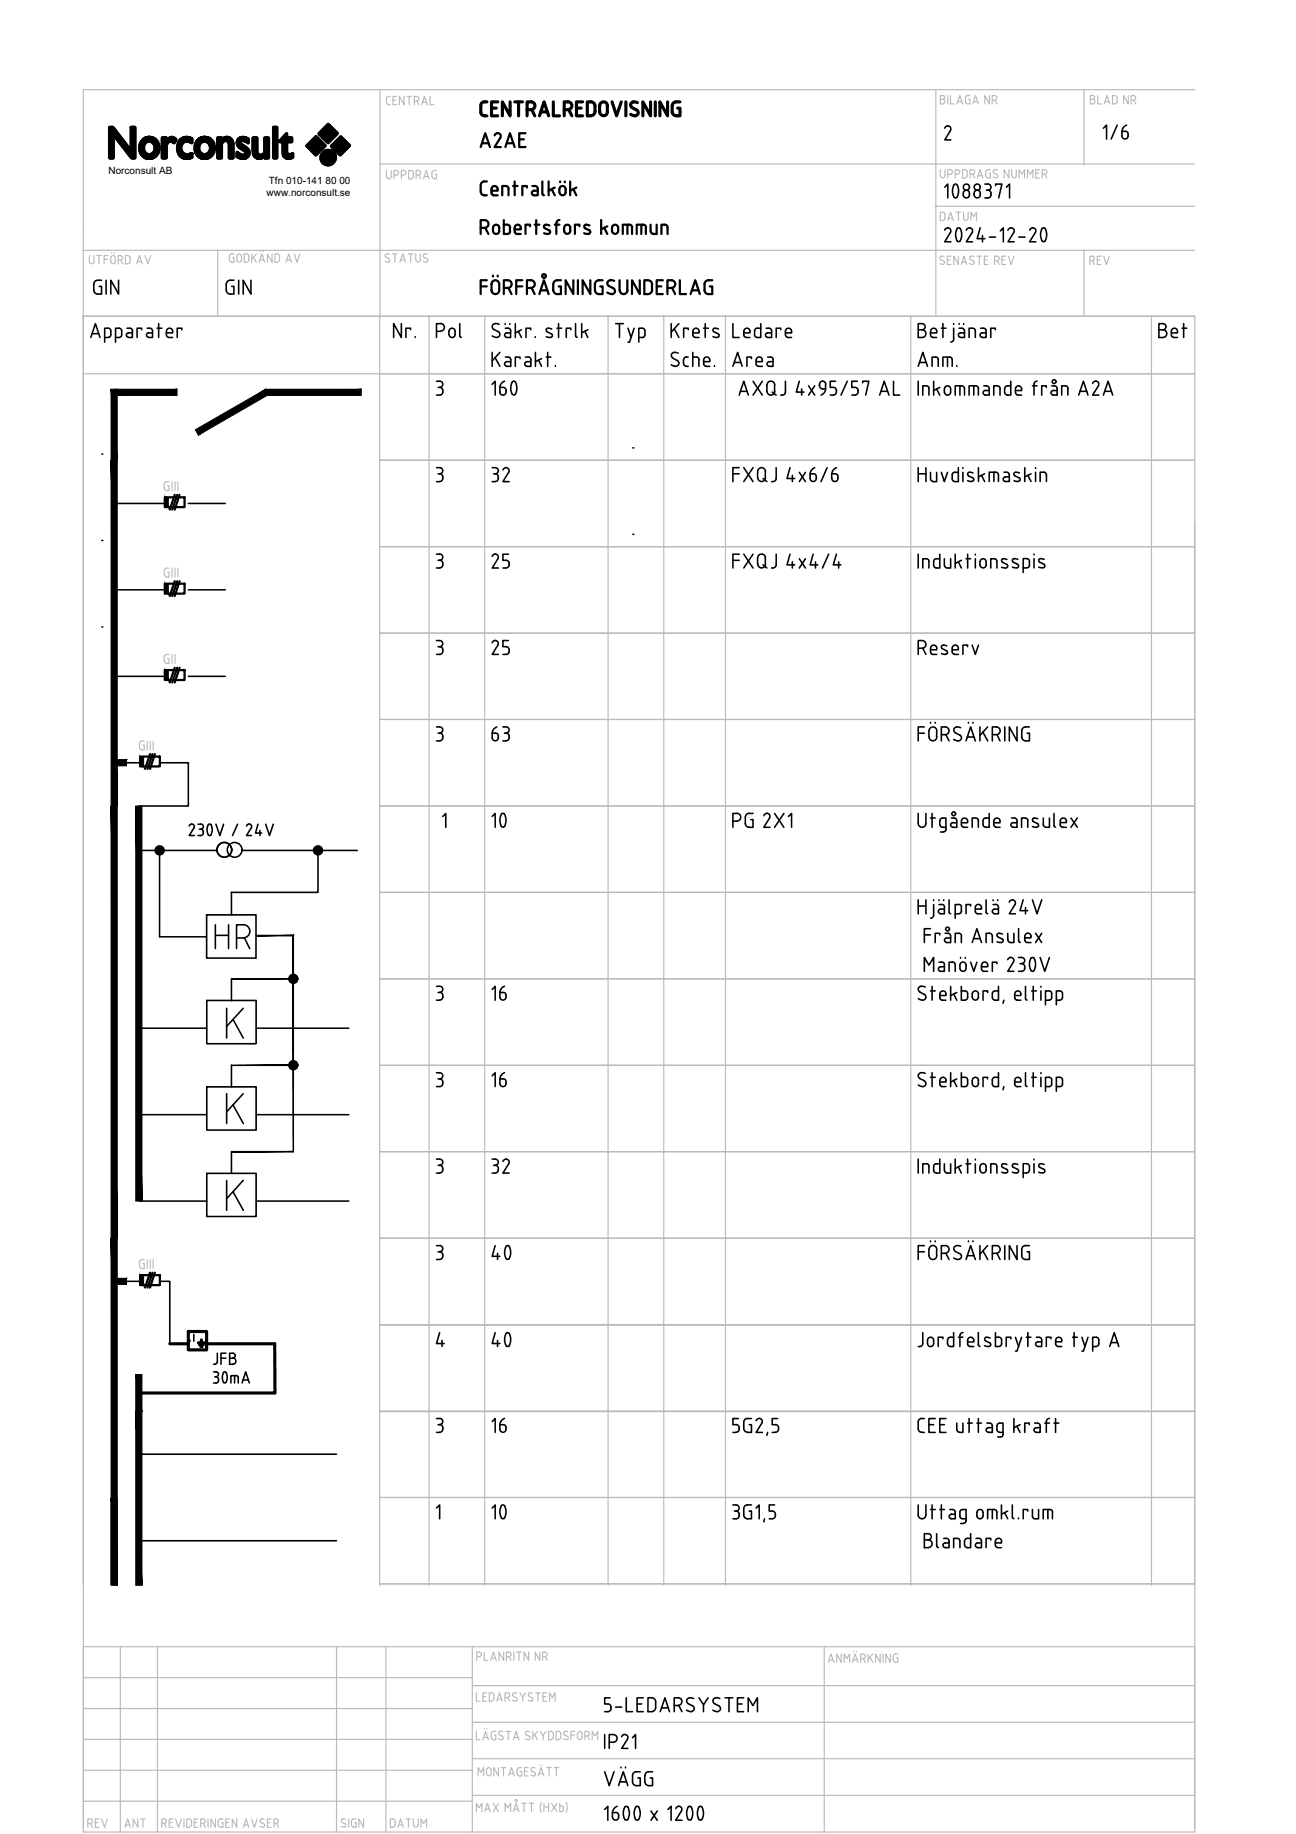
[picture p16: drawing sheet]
<svg xmlns="http://www.w3.org/2000/svg" width="210mm" height="297mm" viewBox="0 0 210 297" stroke-linecap="round" stroke-linejoin="round" font-family="sans-serif">
<defs><g id="words">
<g font-size="7.9">
<text x="78.3" y="66.3">160</text>
<text x="76.6" y="136.2">10</text>
<text x="76.6" y="248.4">10</text>
</g>
<g font-size="7.5">
<text x="77.3" y="206">40</text>
<text x="77.3" y="220.1">40</text>
</g>
<text font-size="6.2" x="96.7" y="290.3">VÄGG</text>
<g font-size="5.7">
<text x="35.3" y="49">GIN</text>
<text x="117.5" y="60.7">Area</text>
<text x="147.5" y="60.7">Anm.</text>
<text x="78.3" y="79.4">32</text>
<text x="78.3" y="121.4">63</text>
<text x="78.3" y="163.3">16</text>
</g>
<g font-size="5.3">
<text x="177.4" y="23.6">1/6</text>
<text x="76.6" y="25">A2AE</text>
<text x="78.3" y="93.1">25</text>
<text x="117.5" y="93.1">FXQJ 4x4/4</text>
<text x="78.3" y="107.2">25</text>
<text x="117.5" y="135.1">PG 2X1</text>
<text x="78.3" y="177.1">16</text>
<text x="78.3" y="191.2">32</text>
<text x="78.3" y="233.2">16</text>
</g>
<g font-size="5.3" fill="#bababa">
<text x="69.5" y="55.7">Pol</text>
<text x="117.5" y="55.7">Ledare</text>
<text x="186.6" y="55.7">Bet</text>
</g>
<text font-size="4.9" x="33.2" y="222.2">JFB</text>
<text font-size="4.4" x="151" y="37">DATUM</text>
<text font-size="4.4" fill="#bababa" x="175.3" y="44.1">REV</text>
<g font-size="4" fill="#bababa">
<text x="13.1" y="297">REV</text>
<text x="19" y="297">ANT</text>
<text x="62.1" y="297">DATUM</text>
</g>
<g font-size="1.6">
<text x="17.6" y="28.2">Norconsult AB</text>
<text x="43.5" y="29.8">Tfn 010-141 80 00</text>
<text x="43.2" y="31.7">www.norconsult.se</text>
</g>
</g></defs>
<g fill="none" stroke="#bababa" stroke-width=".19">
<path d="M61.6 14.5v36.6M62.6 16.6l.1 .2 .2 .1M62.9 17h.3M63.2 15.6l-.5 .2-.1 .8M63.6 16.2h.5M64.2 15.6h-.6v1.4h.6M65.4 15.6v1.4l-.7-1.4v1.4M65.9 15.6h.8M66.3 15.6v1.4M67.1 16.4l.4-.1a.37 .37 0 0 0 .4-.3 .37 .37 0 0 0-.4-.4h-.4v1.4M67.5 16.4l.3 .6M68.3 17l.4-1.4 .5 1.4"/>
<path d="M68.4 16.6h.7M69.6 15.6v1.4h.7M151.6 14.5v36.6M152.3 16.1h.4M152.7 16.1a.37 .37 0 0 1 .4 .3 .37 .37 0 0 1-.4 .4M152.7 16.1a.31 .31 0 0 0 .3-.3 .31 .31 0 0 0-.3-.3h-.4v1.3h.4M153.5 15.5v1.3M153.9 15.5v1.3h.7M155 16.8l.4-1.3 .5 1.3M155.1 16.5h.7M156.4 15.9v.7l.3 .2M156.7 15.5h.4"/>
<path d="M156.7 15.5l-.3 .2v.2M156.9 16.1h.2v.7h-.4M157.5 16.8l.5-1.3 .5 1.3M157.7 16.5h.6M160.3 15.5v1.3l-.8-1.3v1.3M160.7 16.2h.4a.37 .37 0 0 0 .4-.4 .37 .37 0 0 0-.4-.3h-.4v1.3M161.1 16.2l.4 .6M175.6 14.5v12.2M176.6 16.1h.4M177 16.1a.37 .37 0 0 1 .4 .3 .37 .37 0 0 1-.4 .4M177 16.1a.31 .31 0 0 0 .3-.3 .31 .31 0 0 0-.3-.3h-.4v1.3h.4M177.8 15.5v1.3h.6"/>
<path d="M178.8 16.8l.5-1.3 .4 1.3M179 16.5h.6M180.5 16.8h.2a.89 .89 0 0 0 0-1.3h-.5v1.3h.3M182.7 15.5v1.3l-.7-1.3v1.3M183.2 16.2h.4M183.6 15.5h-.4v1.3M183.6 15.5a.37 .37 0 0 1 .3 .4 .37 .37 0 0 1-.3 .3M183.6 16.2l.3 .6M193.5 14.5h-180v242.3M61.6 26.6h131.9M62.6 27.6v1a.37 .37 0 0 0 .4 .3 .37 .37 0 0 0 .4-.3v-1M63.8 28.4h.4"/>
<path d="M64.2 28.3a.37 .37 0 0 0 .4-.3 .37 .37 0 0 0-.4-.4h-.4v1.4M65 28.4h.4M65.4 27.6h-.4v1.4M65.4 27.6a.37 .37 0 0 1 .3 .4 .37 .37 0 0 1-.3 .3M66.2 27.6l.5 .1a.92 .92 0 0 1 0 1.2l-.5 .1zM67.4 28.4h.4M67.8 28.3a.37 .37 0 0 0 .4-.3 .37 .37 0 0 0-.4-.4h-.4v1.4M67.8 28.4l.3 .6M68.6 29l.4-1.4 .5 1.4M68.7 28.6h.7M70.7 27.6l-.6 .1a1.02 1.02 0 0 0-.1 1.1l.3 .2h.4v-.8h-.2M151.4 33.4h42.1"/>
<path d="M152.3 27.5v1M152.3 28.4a.37 .37 0 0 0 .4 .4 .37 .37 0 0 0 .4-.4M153.1 27.5v1M153.5 28.2h.4M153.9 27.5h-.4v1.3M153.9 27.5a.37 .37 0 0 1 .4 .4 .37 .37 0 0 1-.4 .3M154.7 28.2h.4a.37 .37 0 0 0 .3-.4 .37 .37 0 0 0-.3-.3h-.4v1.3M156.2 27.5h-.3v1.3h.3M156.2 27.5l.4 .2 .1 .2M156.7 28.4l-.2 .4h-.3M156.7 27.9v.5M157.1 28.2h.4"/>
<path d="M157.5 27.5h-.4v1.3M157.5 27.5a.37 .37 0 0 1 .4 .4 .37 .37 0 0 1-.4 .3M157.5 28.2l.4 .6M158.3 28.8l.4-1.3 .5 1.3M158.4 28.5h.7M160.2 28.1h.2v.7h-.6l-.1-.4M160.4 27.5h-.4l-.3 .2v.8M161.5 28.2l.1 .4a.46 .46 0 0 1-.7 .1M161.5 27.5a.39 .39 0 0 0-.4 0 .39 .39 0 0 0-.2 .4l.5 .4M163.4 27.5v1.3l-.8-1.3v1.3M163.9 27.5v1M163.9 28.4a.37 .37 0 0 0 .3 .4 .37 .37 0 0 0 .4-.4"/>
<path d="M164.6 27.5v1M165.1 28.8v-1.3l.4 .7 .4-.7v1.3M166.4 28.8v-1.3l.5 .7 .4-.7v1.3M167.7 28.1h.5M168.4 27.5h-.7v1.3h.7M168.8 28.2h.4M169.2 27.5h-.4v1.3M169.2 27.5a.37 .37 0 0 1 .4 .4 .37 .37 0 0 1-.4 .3M169.2 28.2l.3 .6M13.5 40.5h180M14.5 41.4v1a.37 .37 0 0 0 .4 .3 .37 .37 0 0 0 .3-.3v-1M15.7 41.4h.7"/>
<path d="M16 41.4v1.3M16.9 42h.6M17.5 41.4h-.6v1.3M17.9 41.8v.6a.37 .37 0 0 0 .4 .3 .37 .37 0 0 0 .4-.3M17.9 41.8a.37 .37 0 0 1 .4-.4 .37 .37 0 0 1 .4 .4M18.1 40.9v.1M18.5 40.9v.1M18.7 41.8v.6M19.1 42.1h.4M19.5 41.4h-.4v1.3M19.5 41.4a.37 .37 0 0 1 .4 .4 .37 .37 0 0 1-.4 .3M19.6 42.1l.3 .6"/>
<path d="M21.1 41.8l-.2-.4h-.6v1.3h.6l.2-.4M21.1 41.8v.5M22.1 42.7l.5-1.3 .4 1.3M22.3 42.4h.6M23.5 41.4l.4 1.3 .5-1.3M35.3 40.5v10.7M37.1 41.5v.6M37.7 41.7h.2v.8l-.5-.1-.2-.3M37.9 41.1l-.5 .1-.2 .3M38.4 41.5v.6M38.4 41.5a.37 .37 0 0 1 .3-.4 .37 .37 0 0 1 .4 .4v.6a.37 .37 0 0 1-.4 .4 .37 .37 0 0 1-.3-.4M39.9 41.1h-.3v1.4"/>
<path d="M39.9 41.1l.4 .2v.2M40.3 41.5v.6M40.3 42.1l-.2 .3-.2 .1M40.8 41.1v1.4M41 41.6l.5 .9M41.5 41.1l-.7 .9M42 42.5l.4-1.4 .5 1.4M42.1 42.1h.6M42.2 40.7v.1M42.6 40.7v.1M44.1 41.1v1.4l-.8-1.4v1.4M44.9 41.1l.2 .1a.92 .92 0 0 1 0 1.2l-.6 .1v-1.4h.4"/>
<path d="M46.3 42.5l.5-1.4 .4 1.4M46.4 42.1h.7M47.7 41.1l.4 1.4 .5-1.4M61.5 51.2v163.3h132v-14h-132h132v-14h-132h132v-14h-132h132v-14h-132h132v-14h-132h132v-14h-132h132v-14h-132h132v-14h-132h132v-14h-132h132v-14h-132h132v-14h-132M62.5 41.7l.5 .2M63 41.9l.1 .3a.44 .44 0 0 1-.7 .1M63.1 41.2a.41 .41 0 0 0-.5-.1 .41 .41 0 0 0-.2 .4l.1 .2M63.6 41.1h.7M63.9 41.1v1.4M64.8 42.5l.4-1.4 .5 1.4M64.9 42.1h.7M66.1 41.1h.8"/>
<path d="M66.5 41.1v1.4M67.3 41.1l.1 1a.37 .37 0 0 0 .3 .3 .37 .37 0 0 0 .4-.3M68.1 41.1v1M68.7 41.7l.4 .2M69.1 41.9l.2 .3a.44 .44 0 0 1-.8 .1M69.2 41.2a.39 .39 0 0 0-.4-.1 .39 .39 0 0 0-.2 .4l.1 .2M69.5 51.2v163.3M78.5 51.2v163.3M98.5 51.2v163.3M98.5 51.2v.3M107.5 51.2v163.3M117.5 51.2v163.3"/>
<path d="M147.5 51.2v163.3M152.4 42.1l.4 .2M152.8 42.2l.2 .4a.44 .44 0 0 1-.8 .1M152.9 41.5a.39 .39 0 0 0-.4 0 .39 .39 0 0 0-.2 .4l.1 .2M153.4 42.1h.5M154 41.5h-.6v1.3h.6M155.2 41.5v1.3l-.7-1.3v1.3M155.7 42.8l.4-1.3 .5 1.3M155.8 42.5h.6M157 42.7l.5 .1M157.6 42.2l.2 .4-.3 .2M157.7 41.5a.39 .39 0 0 0-.4 0 .39 .39 0 0 0-.2 .4l.5 .4"/>
<path d="M158.2 41.5h.8M158.6 41.5v1.3M159.4 42.1h.5M160 41.5h-.6v1.3h.6M161.1 42.2h.4a.37 .37 0 0 0 .3-.3 .37 .37 0 0 0-.3-.4h-.4v1.3M161.5 42.2l.3 .6M162.3 42.1h.4M162.9 41.5h-.6v1.3h.6M163.3 41.5l.5 1.3 .4-1.3M175.6 40.5v10.7M186.5 51.2v163.3M193.5 51.5v-.3h-180h180v9.3h-180"/>
<path d="M26.6 79.1l.2 .3h.2M27.1 78.7h.3v.8h-.4M27.4 78h-.4l-.3 .2-.1 .9M27.9 78v1.5M28.3 78v1.5M28.8 78v1.5M26.6 92.4l.1 .8 .3 .3h.4v-.8h-.3M27.4 92l-.6 .1-.2 .3M27.9 92v1.5M28.3 92v1.5M28.8 92v1.5M193.5 84.5v172.3v-.3h-132h132v-14h-132h132v-14h-132"/>
<path d="M26.6 107l.2 .4h.2M27.1 106.7h.3v.7h-.4M27.4 106l-.6 .1-.1 .1-.1 .8M27.9 106v1.4M28.3 106v1.4M23.1 120.7h.3v.8h-.4M23.4 120l-.6 .1-.1 .1a1.07 1.07 0 0 0 .1 1.2h.2M23.9 120v1.5M24.3 120v1.5M24.8 120v1.5M23.4 204l-.6 .1-.1 .1a1.07 1.07 0 0 0 .1 1.2l.6 .1v-.9h-.3M23.9 204v1.5"/>
<path d="M24.3 204v1.5M24.8 204v1.5M69.5 214.6v42.2M78.5 214.6v42.2M98.5 214.6v42.2M107.5 214.6v42.2M117.5 214.6v42.2M147.5 214.6v42.2M186.5 214.6v42.2M61.5 228.6h132v-14h-132v42.2M13.5 256.8v39.9h180v-39.9M13.5 266.7h180v29.5"/>
<path d="M13.5 276.7h63M13.5 271.7h63M19.5 266.7v30M25.5 266.7v30M54.5 266.7v30M62.5 266.7v30M76.5 266.7v30M76.5 278.9h116.9M76.5 273h116.9M77.2 274.2v1.3h.5M77.2 268.3h.4M77.6 267.6h-.4v1.3"/>
<path d="M77.6 267.6a.37 .37 0 0 1 .4 .3 .37 .37 0 0 1-.4 .4M78.2 274.8h.5M78.4 267.6v1.3h.6M78.4 280h.1M78.8 274.2h-.6v1.3h.6M78.9 280h.1M79.2 274.2h.6a.92 .92 0 0 1 0 1.3h-.6zM79.5 268.9l.4-1.3 .5 1.3M79.6 268.5h.6M80.5 275.5l.4-1.3 .4 1.3M80.6 275.2h.6M81.6 267.6v1.3l-.8-1.3v1.3"/>
<path d="M81.8 274.9h.4M82 268.3h.4a.37 .37 0 0 0 .4-.4 .37 .37 0 0 0-.4-.3h-.4v1.3M82.2 274.2h-.4v1.3M82.2 274.2a.37 .37 0 0 1 .3 .3 .37 .37 0 0 1-.3 .4M82.3 274.9l.2 .6M82.5 268.3l.3 .6M83 275.4l.5 .1M83.2 267.6v1.3M83.6 275l.2 .3-.3 .2M83.7 267.6h.7M83.7 274.3a.39 .39 0 0 0-.5-.1 .39 .39 0 0 0-.2 .4l.6 .4M84.1 267.6v1.3"/>
<path d="M84.2 274.2l.4 .7 .5-.7M84.6 274.9v.6M85.6 267.6v1.3l-.7-1.3v1.3M86.1 275l.2 .3a.44 .44 0 0 1-.7 .1M86.2 274.3a.41 .41 0 0 0-.4-.1 .41 .41 0 0 0-.2 .4l.5 .4M86.8 274.2h.7M87.1 274.2v1.3M87.4 267.6v1.3l-.7-1.3v1.3M87.9 268.3h.3M87.9 274.8h.5M88.2 267.6h-.3v1.3M88.3 267.6a.37 .37 0 0 1 .3 .3 .37 .37 0 0 1-.3 .4"/>
<path d="M88.3 268.3l.3 .6M88.6 274.2h-.7v1.3h.7M89 275.5v-1.3l.5 .7 .4-.7v1.3M133.5 266.7v30M134.2 269.2l.4-1.3 .5 1.3M134.3 268.9h.6M136.2 267.9v1.3l-.7-1.3v1.3M136.7 269.2v-1.3l.5 .7 .4-.7v1.3M138 269.2l.5-1.3 .5 1.3M138.2 268.9h.6M138.3 267.4v.1M138.7 267.4v.1"/>
<path d="M139.4 268.6h.4M139.8 267.9h-.4v1.3M139.8 267.9a.37 .37 0 0 1 .4 .4 .37 .37 0 0 1-.4 .3M139.8 268.6l.4 .6M140.6 267.9v1.3M140.9 268.4l.5 .8M141.4 267.9l-.8 .8M142.6 267.9v1.3l-.8-1.3v1.3M143 267.9v1.3M144.2 267.9v1.3l-.7-1.3v1.3M144.7 268.3v.7l.3 .2M145.2 268.5h.2v.7h-.4"/>
<path d="M145.4 267.9h-.5l-.2 .4M13.5 281.7h63M13.5 286.7h63M13.5 291.7h63M26.6 294.6h-.4v1.4M26.6 294.6a.37 .37 0 0 1 .4 .4 .37 .37 0 0 1-.4 .3h-.4M26.6 295.3l.3 .7M27.4 295.2h.5M28 294.6h-.6v1.4h.6M28.4 294.6l.5 1.4 .5-1.4M29.8 294.6v1.4M30.6 294.6h-.4v1.4h.4"/>
<path d="M30.6 294.6h.2a.92 .92 0 0 1 0 1.3h-.2M31.5 295.2h.4M32 294.6h-.5v1.4h.5M32.9 294.6h-.4v1.4M32.9 294.6a.37 .37 0 0 1 .4 .4 .37 .37 0 0 1-.4 .3h-.4M33 295.3l.3 .7M33.7 294.6v1.4M34.9 294.6v1.4l-.7-1.4v1.4M35.3 295v.6M35.4 295.6l.2 .3h.1M35.7 294.6h.4M35.7 294.6h-.1l-.2 .4"/>
<path d="M35.9 295.2h.2v.8h-.4M36.6 295.2h.4M37.1 294.6h-.5v1.4h.5M38.4 294.6v1.4l-.8-1.4v1.4M39.4 296l.5-1.4 .4 1.4M39.5 295.6h.7M40.7 294.6l.5 1.4 .5-1.4M42.4 294.6l-.2 .1-.1 .3 .6 .4M42.4 294.6l.4 .1M42.7 295.4l.2 .3a.44 .44 0 0 1-.8 .1M43.3 295.2h.5M43.9 294.6h-.6v1.4h.6"/>
<path d="M44.7 294.6h-.3v1.4M44.7 294.6a.37 .37 0 0 1 .4 .4 .37 .37 0 0 1-.4 .3h-.3M44.8 295.3l.3 .7M55.3 295.8l.4 .1M55.4 295.2l.5 .2M55.9 295.4l.1 .3-.3 .2M56 294.7a.39 .39 0 0 0-.5-.1 .39 .39 0 0 0-.2 .4l.2 .2M56.5 294.6v1.4M57.3 294.6h.4M57.3 294.6l-.3 .2a1.02 1.02 0 0 0 .1 1.1l.6 .1v-.8h-.3M58.9 294.6v1.4l-.8-1.4v1.4M76.5 290.8h116.9"/>
<path d="M76.5 284.8h116.9M77.2 280.4v1.4h.5M77.2 293.4v-1.3l.4 .7 .4-.7v1.3M77.4 287.6v-1.3l.5 .7 .4-.7v1.3M78.2 281.8l.5-1.4 .4 1.4M78.3 281.4h.7M78.5 293.4l.5-1.3 .4 1.3M78.6 293h.7M78.8 287.3v-.6a.37 .37 0 0 1 .4-.4 .37 .37 0 0 1 .3 .4v.6M78.8 287.2a.37 .37 0 0 0 .4 .4 .37 .37 0 0 0 .3-.4M79.9 292.1l.9 1.3M80.1 281h.2v.8l-.6-.1-.1-.3"/>
<path d="M80.3 280.4h-.4l-.3 .2-.1 .8M80.7 286.3v1.3l-.7-1.3v1.3M80.8 292.1l-.9 1.3M80.9 281l.4 .2M81.2 286.3h.7M81.3 281.2l.2 .3a.44 .44 0 0 1-.7 .1M81.4 280.5a.41 .41 0 0 0-.4-.1 .41 .41 0 0 0-.2 .4l.1 .2M81.6 286.3v1.3M81.8 293.4v-1.3l.5 .7 .4-.7v1.3M82 280.4h.7M82.3 280.4v1.4M82.4 287.6l.4-1.3 .5 1.3"/>
<path d="M82.5 287.3h.7M83.1 281.8l.5-1.4 .5 1.4M83.1 293.4l.5-1.3 .5 1.3M83.3 281.4h.6M83.3 293h.6M83.7 286.7v.6M83.8 287.2l.1 .4h.2M84.1 286.3h.4M84.1 286.3h-.2l-.1 .4M84.3 286.9h.2v.7h-.4M84.5 292.1h.8M84.9 292.1v1.3"/>
<path d="M84.9 286.9h.5M85.3 281l.4 .2M85.4 280.4l.4 .1M85.4 280.4l-.3 .2 .2 .4M85.5 286.3h-.6v1.3h.6M85.7 292.1h.7M85.7 281.2l.2 .3a.46 .46 0 0 1-.8 .1M86.1 292.1v1.3M86.1 286.9l.5 .2M86.3 286.3h.4M86.3 280.4v1.4M86.3 286.3l-.3 .2 .2 .3"/>
<path d="M86.6 280.9l.5 .9M86.6 287.1l.2 .3a.46 .46 0 0 1-.8 .1M87.1 280.4l-.8 .8M87.2 287.6l.4-1.3 .5 1.3M87.3 287.3h.6M87.4 285.8v.1M87.5 280.4l.5 .7 .4-.7M87.7 291.9a2.36 2.36 0 0 0 0 1.7M87.9 285.8v.1M88 281.1v.7M88.1 292.1v1.3M88.1 292.7h.8"/>
<path d="M88.5 286.3h.8M88.9 292.1v1.3M88.9 286.3v1.3M89.2 280.4h-.3v1.4l.5-.1 .2-.4M89.2 280.4l.2 .1 .2 .3M89.3 292.1l.9 1.3M89.6 280.8v.6M89.7 286.3h.8M90.1 286.3v1.3M90.2 292.1l-.9 1.3M90.4 280.4h-.3v1.4l.5-.1 .2-.4M90.4 280.4l.2 .1 .2 .3"/>
<path d="M90.7 292.1v1.3h.3M90.7 292.5h.3M90.8 280.8v.6M91 292.5l.2 .1 .1 .5-.3 .3M91.4 281l.4 .2M91.6 280.4l.3 .1M91.6 280.4l-.3 .2 .1 .4M91.7 291.9a2.36 2.36 0 0 1 0 1.7M91.9 281.2l.1 .3a.46 .46 0 0 1-.7 .1M92.5 281h.6M93.1 280.4h-.6v1.4M93.5 281.4v-.6a.37 .37 0 0 1 .4-.4 .37 .37 0 0 1 .4 .4v.6"/>
<path d="M93.5 281.4a.37 .37 0 0 0 .4 .4 .37 .37 0 0 0 .4-.4M94.7 281.2h.4a.37 .37 0 0 0 .4-.4 .37 .37 0 0 0-.4-.4h-.4v1.4M95.2 281.2l.3 .6M95.9 281.8v-1.4l.5 .8 .4-.8v1.4"/>
<circle cx="83.6" cy="291.6" r=".18"/>
</g>
<g fill="none" stroke="#000" stroke-width=".25">
<path d="M153 20.8a.5 .5 0 0 1 .7-.4 .5 .5 0 0 1 .2 .8M153 30.3l.5-.5v2.3M153.9 21.2l-.9 1.5h1M153.9 37.7l-.9 1.5h1M154.5 31.9a.31 .31 0 0 0 .5 0M154.5 31.9a1.9 1.9 0 0 1 .1-2.1h.3a1.9 1.9 0 0 1 .1 2.1M155 39a.31 .31 0 0 0 .5 0M155 37a2.11 2.11 0 0 0 0 2M155.5 37a2.11 2.11 0 0 1 0 2M156 31.6a.55 .55 0 0 1 .5-.8 .55 .55 0 0 1 .5 .8M156 31.6a.5 .5 0 0 0 .5 .5 .5 .5 0 0 0 .5-.5M157.4 37.7l-.9 1.5h1"/>
<path d="M157.8 31.3v.3M157.8 31.3a.52 .52 0 0 1 .6-.5 .52 .52 0 0 1 .3 .8M157.8 31.6a.5 .5 0 0 0 .5 .5 .5 .5 0 0 0 .5-.5M158.7 36.9l-.4 1.8h1.2M159.1 38.1v1.1M159.5 29.8h.5a.5 .5 0 0 1 .5 .5 .5 .5 0 0 1-.5 .5M159.8 30.8h.2M160 30.8a.57 .57 0 0 1 .5 .8M160.3 38.4h.9M160.5 31.6l-.2 .4-.3 .1M161.2 30.1v-.3h1.1l-.5 2.3M162 37.4l.5-.5v2.3"/>
<path d="M163 30.3l.5-.5v2.3M163.8 36.9l-.4 .2-.1 .2M163.8 36.9l.3 .1 .2 .5-1 1.7h1M165 38.4h1M166.8 37.3a.5 .5 0 0 1 .7-.4 .5 .5 0 0 1 .2 .8M167.7 37.7l-.9 1.5h1M168.8 39a.31 .31 0 0 0 .5 0M168.8 39a1.9 1.9 0 0 1 .1-2.1h.3a1.9 1.9 0 0 1 .1 2.1M14.7 54.7l.8-2.3 .7 2.3M14.9 54h1.1M15.2 46v1a.62 .62 0 0 0 .6 .6M15.8 45.4h.6"/>
<path d="M15.8 45.4a.62 .62 0 0 0-.6 .6M16.1 46.4h.3v1.2h-.6M17 54.7h.5M17.2 45.4v2.2M17.5 53.2h-.5v2.2M17.5 53.2h.2a1.11 1.11 0 0 1 .2 1.2l-.4 .3M18.7 54.7h.6l.3-.3a1.11 1.11 0 0 0-.1-1.2h-.8v2.2M19.2 45.4v2.2l-1.3-2.2v2.2M20.6 53.2h.6l.3 .4-.1 1.1h-.6M20.8 53.9h.6M20.8 53.9a.37 .37 0 0 0-.3 .4 .37 .37 0 0 0 .3 .3M22.9 53.4v-.2h-.7v1.5"/>
<path d="M23.8 53.2h.7l.2 .4v1.1h-.6M24.1 53.9h.6M24.1 53.9a.37 .37 0 0 0-.4 .4 .37 .37 0 0 0 .4 .3M25.4 53.2h.8M25.7 52.4v2.3M26.9 53.7v.6M27 54.3v.2l.3 .1M27 53.7a.53 .53 0 0 1 .6-.5 .53 .53 0 0 1 .4 .7h-1.1M27.3 54.7h.7M29.4 53.4v-.2h-.7v1.5M65 52.4v2.3l-1.2-2.3v2.3M66.5 53.4v-.2h-.8v1.5"/>
<path d="M67.2 54.5v.2M79.7 57.1v2.2M79.7 54.4l.8 .3M80.2 52.4a.5 .5 0 0 0-.5 .4 .5 .5 0 0 0 .3 .6l.7 .3a.49 .49 0 0 1 .2 .6 .49 .49 0 0 1-.4 .3M80.2 52.4l.7 .1M81 57.1l-1.3 1.3M81.8 53.2h.7l.2 .4M81.8 52.4v.1M82.1 53.9h.6M82.1 53.9a.37 .37 0 0 0-.4 .4 .37 .37 0 0 0 .4 .3M82.6 52.4v.1M82.7 53.6v1.1h-.6"/>
<path d="M83.5 52.4v2.3M83.9 53.7l.6 1M84.5 53.4l-1 .5M86 53.4v-.2h-.8v1.5M86.7 54.5v.2M86.7 57.1v2.2M88.5 54.5l.7 .2M88.7 57.1v2.2M89.3 54.1l.2 .3-.3 .2M89.3 53.3l-.1-.1a.44 .44 0 0 0-.7 .4l.8 .5M90.2 53.2h.8M90.5 52.4v2.3"/>
<path d="M92.5 53.4v-.2h-.8v1.5M93.2 52.4v2M93.2 54.4l.3 .2M94.2 52.4v2.3M94.7 53.7l.5 1M95.2 53.4l-1 .5M99.7 52.4h1.3M100.3 52.4v2.3M101.7 53.2l.5 1.5M102.7 53.2l-.7 2.2h-.3M103.5 54.7h.5l.4-.3a1.11 1.11 0 0 0-.2-1.2h-.7v2.2M108.7 52.4v2.3"/>
<path d="M108.7 59.1l.8 .2M109.2 53.3l.8 1.4M109.9 57.2l-.3-.1a.55 .55 0 0 0-.7 .1 .55 .55 0 0 0 .1 .8l.7 .4a.49 .49 0 0 1 .2 .5 .49 .49 0 0 1-.4 .4M110 52.4l-1.3 1.4M110.7 58.3v.6M110.7 58.9a.56 .56 0 0 0 .8 .4M111.5 53.4v-.2h-.8v1.5M111.5 57.8l-.6 .1-.2 .3M112.2 57.8h.6M112.2 57.1v2.2M112.2 54.3l.1 .2 .3 .1M112.2 53.9h1a.52 .52 0 0 0-.3-.7 .52 .52 0 0 0-.7 .5v.6"/>
<path d="M112.6 54.7h.6M112.8 57.8l.4 .2v1.3M114 58.6h1a.52 .52 0 0 0-.4-.8 .52 .52 0 0 0-.6 .5v.8l.4 .2h.6M114 53.2h.7M114.2 52.4v2.3M115.8 53.2l-.3 .2v.2l.8 .5M148.7 53.4h.6M149.3 53.4a.62 .62 0 0 1 .7 .6 .62 .62 0 0 1-.7 .7M149.3 53.4a.5 .5 0 0 0 .5-.5 .5 .5 0 0 0-.5-.5h-.6v2.3M150.7 53.7v.6M150.7 53.7a.52 .52 0 0 1 .7-.5 .52 .52 0 0 1 .3 .7h-1M152.5 53.2h.7"/>
<path d="M152.7 52.4v2.3M154.5 52.4v.1M154.5 53.2v1.7M155.3 53.2h.7l.2 .4v1.1h-.6M155.3 52.4v.1M155.6 53.9h.6M155.6 53.9a.37 .37 0 0 0-.4 .4 .37 .37 0 0 0 .4 .3M156.1 52.4v.1M157.5 53.2h-.5v1.5M157.5 53.2l.4 .2 .1 1.3M158.8 53.2h.7l.2 .4M159.1 53.9h.6"/>
<path d="M159.1 53.9a.37 .37 0 0 0-.4 .4 .37 .37 0 0 0 .4 .3M159.7 53.6v1.1h-.6M161.2 53.4v-.2h-.7v1.5M16.5 73.5h.1M70.7 61.8l.5-.1a.5 .5 0 0 1 .5 .5 .5 .5 0 0 1-.5 .5M70.7 75.7h.5a.5 .5 0 0 1 .5 .5 .5 .5 0 0 1-.5 .5M70.7 78h.5M71 62.7a.64 .64 0 0 1 .7 .5 .64 .64 0 0 1-.5 .8h-.5M71 76.7h.2M71.2 76.7l.3 .1 .2 .4M71.7 77.2a.56 .56 0 0 1-.5 .8M102.5 72.5h.1"/>
<path d="M118.7 76.7h1M119.7 64l.8-2.2 .7 2.2M119.7 75.7h-1v2.3M119.9 63.4h1.1M120.5 75.7l1.5 2.3M122 61.8l1.5 2.2M122 75.7l-1.5 2.3M122.7 76.4v1M122.7 76.4a.62 .62 0 0 1 .6-.7 .62 .62 0 0 1 .7 .7M122.7 77.4a.62 .62 0 0 0 .6 .6 .62 .62 0 0 0 .7-.6M123.5 61.8l-1.5 2.2M123.6 77.5l.6 .5"/>
<path d="M124 76.4v1M124.2 62.4v1a.62 .62 0 0 0 .7 .6 .62 .62 0 0 0 .6-.6M125 78h.2M125.1 63.5l.6 .5M125.5 62.4v1M125.7 75.7v1.8l-.2 .4-.3 .1M127.2 61.8v1.7a.57 .57 0 0 1-.8 .5M128 75.7l-.5 1.8h1.2M128.3 77v1M129.5 61.8l-.5 1.7h1.2M129.5 76.5l1 1.5M129.8 63v1"/>
<path d="M130.5 76.5l-1 1.5M131 62.5l1 1.5M131.2 76.7v.8a.52 .52 0 0 0 .7 .5 .52 .52 0 0 0 .3-.8M131.2 76.7h.5a.43 .43 0 0 1 .5 .5M132 62.5l-1 1.5M132 75.7a1.13 1.13 0 0 0-.8 1M133.2 63h.5M133.7 62.2v.7M133.7 62.9a1.13 1.13 0 0 1-.7 1.1M133.7 62.2a.53 .53 0 0 0-.6-.5 .53 .53 0 0 0-.4 .8l.3 .4 .2 .1M134 75.7l-1 2.3M134.7 76.7v.8a.5 .5 0 0 0 .5 .5 .5 .5 0 0 0 .5-.5"/>
<path d="M134.7 76.7h.5M135.2 76.7a.43 .43 0 0 1 .5 .5M135.3 61.8h-.8v.9h.5a.63 .63 0 0 1 .5 .7 .63 .63 0 0 1-.5 .6h-.5M135.5 75.7a1.13 1.13 0 0 0-.8 1M135.7 77.2v.3M137.2 61.8l-1 2.2M138.9 61.8h-.9v.9h.5a.63 .63 0 0 1 .5 .7 .63 .63 0 0 1-.5 .6h-.5M139.7 62v-.2h1l-.5 2.2M142.5 64l.7-2.2 .8 2.2M142.7 63.4h1M144.7 61.8v2.2h1M148.7 61.8v2.2"/>
<path d="M148.7 75.7v2.3M148.7 76.7h1.3M150 75.7v2.3M150 62.5h-.5v1.5M150 62.5l.4 .2 .1 1.3M150.7 76.5v1.1M150.7 77.6l.1 .2 .4 .2M151.2 61.8v2.2M151.7 76.5v1.5h-.5M151.7 63l.5 1M152.2 62.7l-1 .6M152.5 76.5l.5 1.5 .5-1.5"/>
<path d="M153 63v.5M153 63a.5 .5 0 0 1 .5-.5 .5 .5 0 0 1 .5 .5v.5a.5 .5 0 0 1-.5 .5 .5 .5 0 0 1-.5-.5M154.2 77.6l.1 .2 .4 .2M154.6 76.5h.6M154.7 76.5l-.4 .2-.1 .9M154.7 64v-1.5h1.1l.4 .2v1.3M155.2 75.7v2.3h-.6M155.5 62.5v1.5M156 75.7v.2M156 76.5v1.5M156.7 77.9l.7 .1M156.8 77.1l.9 .4-.1 .4-.2 .1"/>
<path d="M157.6 76.6l-.2-.1a.42 .42 0 0 0-.4 0 .42 .42 0 0 0-.3 .4l.2 .2M157.7 62.5v1.5M158.5 62.9v1.1M158.5 62.9l-.2-.3-1.3-.1v1.5M158.5 75.7v2.3M159 77l.5 1M159.3 62.5l.7 .1 .2 .3v1.1h-.6a.38 .38 0 0 1-.4-.4 .38 .38 0 0 1 .4-.4l.6 .1M159.5 76.7l-1 .5M160.2 78v-1.5h1.1l.4 .2v1.3M161 64v-1.5h.5l.4 .2 .1 1.3M161 76.5v1.5M162.6 76.5h.4"/>
<path d="M162.7 62.9v.6M162.7 63.5l.1 .3 .4 .2M163 76.5l.4 .2 .1 1.3h-.7a.37 .37 0 0 1-.3-.4 .37 .37 0 0 1 .3-.4h.7M163.2 62.5h.5M163.2 62.5l-.4 .2-.1 .2M163.7 61.8v2.2h-.5M164.2 77.9l.7 .1M164.5 63.3h1a.52 .52 0 0 0-.4-.8 .52 .52 0 0 0-.6 .5v.8l.4 .2h.6M165.1 76.6l-.2-.1a.44 .44 0 0 0-.7 .4l1 .6-.1 .4-.2 .1M166 75.7v2.3M166.5 77l.5 1M167 76.7l-1 .5"/>
<path d="M167.2 62.5h.8M167.7 75.7v.2M167.7 76.5v1.5M168 61.7l-.5 .3v.2v1.8M168.5 78v-1.5h.5l.4 .2 .1 1.3M169.5 62.7v-.2h-.8v1.5M170.3 62.5l.7 .1 .2 .3v1.1h-.6a.38 .38 0 0 1-.4-.4 .38 .38 0 0 1 .4-.4l.6 .1M173 62.9v1.1M173 62.9l-.2-.3-.8-.1v1.5M174.7 64l.8-2.2 .7 2.2M174.9 63.4h1.1M177 62.1a.5 .5 0 0 1 .7-.3 .5 .5 0 0 1 .2 .7"/>
<path d="M177.9 62.5l-.9 1.5h1M178.7 64l.8-2.2 .7 2.2M178.9 63.4h1.1M16.5 87.5h.1M18.5 81.5h8M18.5 95.5h8M30.5 81.5h6M30.5 95.5h6M70.7 89.8h.5M71 90.7h.2M71.2 89.7a.5 .5 0 0 1 .5 .5 .5 .5 0 0 1-.5 .5M71.2 90.7a.56 .56 0 0 1 .5 .8"/>
<path d="M71.7 91.5l-.2 .4-.8 .1M102.5 86.5h.1M148.7 89.8v2.2M150 90.5h-.5v1.5M150 90.5l.4 .2 .1 1.3M152.2 89.8v2.2l-.8-.1a1.09 1.09 0 0 1-.1-1.2l.3-.2h.6M153 90.5v1.1M153 91.5v.3l.4 .2M154 90.5v1.5h-.6M154.7 89.8v2.2M155.2 91l.5 1M155.7 90.7l-1 .6"/>
<path d="M156.5 90.5h.7M156.7 89.8v2.2M158 89.8v.1M158 90.5v1.5M158.7 91v.5M158.7 91a.5 .5 0 0 1 .5-.5 .5 .5 0 0 1 .5 .5M158.7 91.5a.5 .5 0 0 0 .5 .5 .5 .5 0 0 0 .5-.5M159.7 91v.5M160.5 92v-1.5h.5l.4 .2 .1 1.3M162.5 90.5l.6 .1M162.5 90.5l-.3 .2v.2l.8 .5 .2 .3a.67 .67 0 0 1-1 .2M164 91.8l.7 .2"/>
<path d="M164.9 90.6l-.2-.1a.44 .44 0 0 0-.7 .4l.9 .6v.4l-.2 .1M165.7 92h.6l.4-.2a1.11 1.11 0 0 0-.2-1.3h-.8v2.2M167.5 89.7v.2M167.5 90.5v1.5M168.4 91l.7 .4 .1 .3a.67 .67 0 0 1-1 .1M169.1 90.6l-.2-.1a.42 .42 0 0 0-.4 0 .42 .42 0 0 0-.2 .4l.1 .1M16.5 101.5h.1M18.5 109.5h8M30.5 109.5h6M70.7 103.7h.5a.5 .5 0 0 1 .5 .5 .5 .5 0 0 1-.5 .5M70.7 117.7h.5a.5 .5 0 0 1 .5 .5 .5 .5 0 0 1-.5 .5 .64 .64 0 0 1 .5 .7 .64 .64 0 0 1-.5 .6M71 104.7h.2"/>
<path d="M71 118.8h.2M71.2 104.7a.57 .57 0 0 1 .5 .8M71.7 105.5l-.2 .4-.8 .1M148.7 105h.6a.62 .62 0 0 0 .7-.6 .62 .62 0 0 0-.7-.7h-.6v2.3M148.7 118.8h1M149.5 105l.5 1M149.7 117.7h-1v2.3M150.7 117.9a.62 .62 0 0 1 .6-.1 .62 .62 0 0 1 .4 .6v1a.64 .64 0 0 1-.6 .6 .64 .64 0 0 1-.6-.6v-1zM150.7 105v.6M150.7 117v.1M150.7 105.6l.1 .2 .3 .2M150.7 105a.52 .52 0 0 1 .7-.5 .52 .52 0 0 1 .3 .7h-1"/>
<path d="M151.1 106h.6M151.5 117v.1M152.5 119h.6a.62 .62 0 0 0 .6-.6 .62 .62 0 0 0-.6-.7h-.6v2.3M152.5 105.9l.7 .1M153.2 119l.5 1M153.3 104.6l-.1-.1a.42 .42 0 0 0-.5 0 .42 .42 0 0 0-.2 .4l.9 .6-.1 .4-.1 .1M154.2 105.2h1a.52 .52 0 0 0-.3-.7 .52 .52 0 0 0-.7 .5l.1 .8 .3 .2M154.5 119.7l.7 .3M154.6 106h.6M154.7 118.7l.8 .3a.5 .5 0 0 1 .2 .6 .5 .5 0 0 1-.5 .4M155.6 117.9l-.2-.1a.55 .55 0 0 0-.8 .1 .55 .55 0 0 0 .1 .8M156.7 119.4h1"/>
<path d="M156.7 104.7v-.2h-.7v1.5M156.8 117v.1M157.5 104.5l.5 1.5 .5-1.5M157.6 117v.1M158.7 117.7v2.3M159.2 118.6l.8 1.4M160 117.7l-1.3 1.4M160.7 119h.7a.62 .62 0 0 0 .6-.6 .62 .62 0 0 0-.6-.7h-.7v2.3M161.5 119l.5 1M162.7 117.7v2.3M164.7 117.7v2.3l-1.2-2.3v2.3M166.3 118.8h.4v1.2h-.6"/>
<path d="M166.7 117.7h-.6a.62 .62 0 0 0-.6 .7v1a.62 .62 0 0 0 .6 .6M20.5 123.5h2.5M22.5 137.7h12.6M25.8 137.7v14h7.6M25.9 123.5h4.6v7h-8M30.6 133.8a.42 .42 0 0 1 .6-.3 .42 .42 0 0 1 .2 .6l-.8 1.2h.9M32.1 133.5h.4M32.3 134.3h.2M32.5 133.5a.41 .41 0 0 1 .4 .4 .41 .41 0 0 1-.4 .4M32.5 134.3a.53 .53 0 0 1 .4 .5 .53 .53 0 0 1-.4 .5h-.4M33.7 133.6a1.75 1.75 0 0 0 0 1.6M33.7 133.6l.3-.1 .2 .1"/>
<path d="M33.7 135.2l.3 .1 .2-.1M34.2 133.6a1.75 1.75 0 0 1 0 1.6M35 133.5l.6 1.8 .6-1.8M38.5 133.5l-.8 1.8M39.2 137.7h18.7M39.9 133.8a.42 .42 0 0 1 .6-.3 .42 .42 0 0 1 .2 .6l-.8 1.2h.8M41.8 133.5l-.4 1.4h1M42.1 134.5v.8M43 133.5l.6 1.8 .7-1.8M51.5 137.5v7h-14v3.7M70.7 120h.5M71.7 132.2l.5-.5v2.3"/>
<path d="M148.7 131.7v1.7a.62 .62 0 0 0 .6 .6 .62 .62 0 0 0 .7-.6v-1.7M150.7 132.5h.8M151 131.7v2.3M152.2 132.9v.6M152.2 132.9l.2-.4h.8v1.8l-.2 .4h-.2M152.2 133.5l.2 .4 .8 .1M152.3 134.8h.5M154.1 132.5h.6l.3 .4v1.1h-.7M154.3 133.3h.7M154.3 133.2a.37 .37 0 0 0-.3 .4 .37 .37 0 0 0 .3 .4M155.7 133v.6M155.7 133.6l.2 .3 .8 .1"/>
<path d="M155.7 133a.5 .5 0 0 1 .5-.5 .5 .5 0 0 1 .5 .5M156.5 120l.7-2.3 .8 2.3M156.7 133v.3h-1M158.5 132.9v1.1M158.5 132.9l-.2-.4h-.8v1.5M160.2 131.7v2.3l-.8-.1a1.09 1.09 0 0 1-.1-1.2l.3-.2h.6M161 133v.6M161 133.6v.2l.3 .2M161 133a.5 .5 0 0 1 .5-.5 .5 .5 0 0 1 .5 .5M161.3 134h.7M162 133v.3h-1M163.8 132.5h.7l.2 .4v1.1h-.6"/>
<path d="M164.1 133.3h.6M164.1 133.2a.37 .37 0 0 0-.4 .4 .37 .37 0 0 0 .4 .4M165.5 134v-1.5h.5l.4 .2 .1 1.3M167.4 133.1l.6 .3M167.5 132.5l.6 .1M167.5 132.5l-.3 .2 .2 .4M168 133.4l.2 .3a.67 .67 0 0 1-1 .2M169 132.5v1.3l.4 .2h.6v-1.5M170.7 131.7v2M170.7 133.7l.3 .3M171.7 133v.6l.2 .3 .8 .1M171.7 133a.5 .5 0 0 1 .5-.5 .5 .5 0 0 1 .5 .5"/>
<path d="M172.7 133v.2h-1M173.5 132.5l1 1.5M174.5 132.5l-1 1.5M33.5 148.2h8v7h-8zM34.9 149.8v3.8M34.9 151.5h2.1M37 149.8v3.8M37.5 158.5v3.6M38.3 151.9h1.1M39.4 151.9a1.06 1.06 0 0 0 1.1-1.1 1.06 1.06 0 0 0-1.1-1h-1.1v3.8M39.6 151.9l.8 1.7M70.7 159.8l.5-.1a.5 .5 0 0 1 .5 .5 .5 .5 0 0 1-.5 .5 .64 .64 0 0 1 .5 .6 .64 .64 0 0 1-.5 .7"/>
<path d="M148.7 145.7v2.3M148.7 146.7h1.3M149.2 159.7a.5 .5 0 0 0-.5 .4 .5 .5 0 0 0 .3 .6l.7 .3a.49 .49 0 0 1 .3 .6 .49 .49 0 0 1-.5 .4M149.2 159.7l.7 .2M149.7 157.3v-2.2l.8 1.2 .7-1.2v2.2M149.7 151.4h1M150 145.7v2.3M150.7 150.4h-1v2.3M151 159.8v2.2M151.2 146.5v1.7l-.1 .3-.4 .2M151.2 145.7v.2M152.1 146.5h.7l.2 .4"/>
<path d="M152.1 145.7v.2M152.1 155.8h.4M152.2 151.4v-.2h-.7v1.5M152.3 147.2h.7M152.3 156.6h.7M152.3 147.2a.37 .37 0 0 0-.3 .4 .37 .37 0 0 0 .3 .4M152.3 156.6a.37 .37 0 0 0-.3 .3 .37 .37 0 0 0 .3 .4M152.5 155.8l.3 .1 .2 .3M152.8 145.7v.2M153 146.9v1.1h-.7M153 156.3v1h-.7M153.1 151.2h.7l.2 .4v1.1h-.7a.38 .38 0 0 1-.3-.4 .38 .38 0 0 1 .3-.4"/>
<path d="M153.3 151.9h.7M153.7 145.7v2.1M153.7 147.7l.3 .3M154 159.8v2.2M154.3 155.8h-.6v1.5M154.3 155.8l.3 .2 .1 1.3M155.5 156.3a.5 .5 0 0 1 .5-.5 .5 .5 0 0 1 .5 .5M155.5 156.3v.5a.5 .5 0 0 0 .5 .5 .5 .5 0 0 0 .5-.5v-.5M155.6 155.1v.1M155.7 159.8v2.2h.6M155.7 146.9v.7M155.7 151.6v1.1"/>
<path d="M155.7 146.9l-.2-.4h-.8v2.2M155.7 147.5l-.2 .4-.8 .1M155.7 151.6l-.2-.4h-.8v1.5M156.3 155.1v.1M157.2 146.7v-.2h-.7v1.5M157.2 155.8l.5 1.5 .5-1.5M157.5 152.7l.7-2.3 .8 2.3M157.7 152h1M158 147.2h1a.52 .52 0 0 0-.4-.7 .52 .52 0 0 0-.6 .5v.8l.3 .2h.7M159 156.3v.8l.4 .2M159 156.3a.5 .5 0 0 1 .5-.5 .5 .5 0 0 1 .5 .5M159.3 157.3h.7"/>
<path d="M159.7 145.7v2.1M159.7 147.7l.3 .3M160 156.3v.3h-1M160.3 151.2h-.6v1.5M160.3 151.2l.4 .2v1.3M160.8 146.5h.7l.2 .4M160.8 145.7v.2M161.5 156.1v-.3h-.8v1.5M161.6 145.7v.2M161.7 159.8v2.2h-.6M161.7 146.9v1.1h-.6a.38 .38 0 0 1-.4-.4 .38 .38 0 0 1 .4-.4h.6M162.3 152.1l.2 .3a.67 .67 0 0 1-1 .1"/>
<path d="M162.4 151.3l-.2-.1a.44 .44 0 0 0-.7 .4l.8 .5M163.2 151.2l.1 1.2 .4 .2 .5 .1v-1.5M163.7 155.1l.4 .2v.5M163.7 155.1l-.4 .1-.1 .2M164 145.7l.3 .2 .2 .4-1 1.7h1M164 145.7l-.4 .2-.1 .2M164.1 155.8l-.9 1.5h1M165 157.3h.5M165 155.1h.5M165 150.4v2M165 152.4l.2 .2M165.2 156.1h.3"/>
<path d="M165.5 155.1a.5 .5 0 0 1 .5 .5 .5 .5 0 0 1-.5 .5 .64 .64 0 0 1 .5 .6 .64 .64 0 0 1-.5 .6M165.7 145.7l-.5 1.8h1.3M166 151.9h1a.52 .52 0 0 0-.4-.7 .52 .52 0 0 0-.6 .4v.9l.4 .1M166.1 147v1M166.1 159.8v1.9M166.3 152.7h.7M167 155.2l.4-.1a1.82 1.82 0 0 1 0 2.2h-.3a1.94 1.94 0 0 1-.1-2.1zM167.2 145.7l.8 2.3 .7-2.3M167.3 159.8v2.2M167.7 151.2l1 1.5M168.5 155.1l.7 2.2 .8-2.2M168.6 159.8v.1"/>
<path d="M168.7 151.2l-1 1.5M22.5 166.5h11M33.5 162h8v7h-8zM33.5 176h8v7h-8zM36.7 163.3v4.8M36.7 177.1v4.9M37.5 172.5v3.6M37.7 165.1l1.7 3M37.7 179l1.7 3M39.4 163.3l-2.7 3M39.4 177.1l-2.7 3M41.5 166.5h15"/>
<path d="M70.7 173.7h.5a.5 .5 0 0 1 .5 .5 .5 .5 0 0 1-.5 .5M70.7 162h.5M71 160.7h.2M71 174.7h.2M71.2 174.7a.64 .64 0 0 1 .5 .7 .64 .64 0 0 1-.5 .6h-.5M148.7 161.7l.8 .3M148.7 175.7l.8 .3M149.2 173.7a.5 .5 0 0 0-.5 .4 .5 .5 0 0 0 .3 .6l.7 .3a.5 .5 0 0 1 .3 .6 .5 .5 0 0 1-.5 .4M149.2 173.7l.7 .1M150.7 160.5h.8M150.7 174.5h.8M151 173.7v2.3"/>
<path d="M152.2 161v.6M152.2 175v.6M152.2 161.6l.1 .2 .3 .2M152.2 161a.51 .51 0 0 1 .7-.5 .51 .51 0 0 1 .3 .7h-1M152.2 175.6l.2 .3 .8 .1M152.2 175a.52 .52 0 0 1 .7-.5 .52 .52 0 0 1 .3 .7h-1M152.6 162h.6M154 173.7v2.3M154.5 161l.5 1M154.5 175l.5 1M155 160.7l-1 .5M155 174.7l-1 .5"/>
<path d="M155.7 160.5l.8 .1 .2 .3M155.7 173.7v2.3l.8-.1a1.11 1.11 0 0 0 .2-1.2l-.4-.2h-.6M156.7 160.9v.9l-.4 .2M158.5 161v.5M158.5 175v.5M158.5 161a.5 .5 0 0 0-.5-.5 .5 .5 0 0 0-.5 .5v.5a.51 .51 0 0 0 .5 .5 .51 .51 0 0 0 .5-.5M158.5 175a.5 .5 0 0 0-.5-.5 .5 .5 0 0 0-.5 .5v.5a.51 .51 0 0 0 .5 .5 .51 .51 0 0 0 .5-.5M160 160.7v-.2h-.8v1.5M160 174.7v-.2h-.8v1.5M160.7 160.9l.1 .9 .4 .2M161.7 160.5l-.8 .1-.2 .3M161.7 173.7v2.3l-.8-.1a1.11 1.11 0 0 1-.1-1.2l.4-.2h.5"/>
<path d="M162.6 162l-.1 .5M162.6 176l-.1 .5M164.7 162h.6M165.3 161v.2h-1M165.3 175v.2h-1M165.4 161a.51 .51 0 0 0-.6-.5 .51 .51 0 0 0-.5 .5l.1 .8 .3 .2M165.4 175a.51 .51 0 0 0-.6-.5 .51 .51 0 0 0-.5 .5l.1 .6 .1 .3 .8 .1M166.1 161.7l.2 .3M166.1 173.7v2l.2 .3M167.1 160.5h.7M167.1 174.5h.7M167.3 173.7v2.3"/>
<path d="M168.6 160.5v1.5M168.6 173.7v.2M168.6 174.5v1.5M169.3 176l.8-.1a1.11 1.11 0 0 0 0-1.4h-.8v2.2M169.3 162h.6M170.3 160.9v.9l-.4 .2M170.3 160.9l-.2-.3-.8-.1v2.2M171.1 176h.6l.3-.2a1.11 1.11 0 0 0-.1-1.3h-.8v2.2M171.1 162h.5M172.1 160.9l-.2-.3-.8-.1v2.2M172.1 160.9l-.1 .9-.3 .2M22.5 180.5h11"/>
<path d="M22.5 194.5h11M33.5 190h8v7h-8zM36.7 191.2v4.8M37.5 186.5v3.5M37.7 193l1.7 3M39.4 191.2l-2.7 2.9M41.5 180.5h15M41.5 194.5h15M70.7 187.7h.5a.5 .5 0 0 1 .5 .5 .5 .5 0 0 1-.5 .5l.3 .1 .2 .4M71 188.8h.2M71.7 189.2a.56 .56 0 0 1-.5 .8h-.5M148.7 187.7v2.3"/>
<path d="M150 188.5h-.5v1.5M150 188.5l.4 .2 .1 1.3M152.2 187.7v2.3l-.8-.1a1.11 1.11 0 0 1-.1-1.2l.3-.2h.6M153 188.5v1.1M153 189.5v.3l.4 .2M154 188.5v1.5h-.6M154.7 187.7v2.3M155.2 189l.5 1M155.7 188.8l-1 .4M156.5 188.5h.7M156.7 187.7v2.3M158 187.7v.2"/>
<path d="M158 188.5v1.5M159.7 189v.5M159.7 189a.5 .5 0 0 0-.5-.5 .5 .5 0 0 0-.5 .5v.5a.51 .51 0 0 0 .5 .5 .51 .51 0 0 0 .5-.5M160.5 190v-1.5h.7l.2 .2 .1 1.3M163 189.4l.2 .3a.65 .65 0 0 1-1 .1M163.1 188.6l-.2-.1a.42 .42 0 0 0-.4 0 .42 .42 0 0 0-.3 .4l.8 .5M164 189.8l.7 .2M164.9 188.6l-.2-.1a.44 .44 0 0 0-.7 .4l.9 .6v.4l-.2 .1M165.7 190h.6M166.3 190l.2-.1a1.07 1.07 0 0 0 .2-1.2l-.4-.2h-.6v2.2M167.5 187.7v.2M167.5 188.5v1.5"/>
<path d="M168.2 189.8l.7 .2M168.4 189l.8 .5-.1 .4-.2 .1M169.1 188.6l-.2-.1a.42 .42 0 0 0-.4 0 .42 .42 0 0 0-.2 .4l.1 .1M20.5 207.5h2.5M25.9 207.5h1.6v10M31.4 216.1v1.1M70.7 201.7h.5M70.7 204h.5M71 202.7h.2M71.2 215.8l-.5 1.8h1.2M71.2 201.7a.5 .5 0 0 1 .5 .5 .5 .5 0 0 1-.5 .5M71.2 202.7l.3 .1 .2 .4"/>
<path d="M71.6 217.1v1M71.7 203.2a.56 .56 0 0 1-.5 .8M148.7 202.7h1M149.5 215.8v1.8a.56 .56 0 0 1-.8 .5M149.7 201.7h-1v2.3M150.2 217.1a.5 .5 0 0 1 .5-.5 .5 .5 0 0 1 .5 .5M150.2 217.1v.5a.5 .5 0 0 0 .5 .5 .5 .5 0 0 0 .5-.5v-.5M150.5 202.4v1a.62 .62 0 0 0 .6 .6 .62 .62 0 0 0 .6-.6v-1M150.5 202.3a.62 .62 0 0 1 .6-.6 .62 .62 0 0 1 .6 .6M150.7 201v.1M151.5 201v.1M152.7 216.8v-.2h-.7v1.5"/>
<path d="M153.1 201.7h-.6v2.3M153.1 201.7a.62 .62 0 0 1 .6 .6 .62 .62 0 0 1-.6 .7h-.6M153.2 203l.5 1M153.5 217v.6M154.5 215.8v2.3l-.8-.1-.2-.4M154.5 216.6h-.8l-.2 .4M154.5 203.7l.7 .3M154.7 202.7l.8 .3a.5 .5 0 0 1 .2 .6 .5 .5 0 0 1-.5 .4M155 201.7l.6 .2M155 201.7a.5 .5 0 0 0-.5 .4 .5 .5 0 0 0 .2 .6M155.2 216.6h.8M155.5 216.3v1.8"/>
<path d="M156 215.8l-.5 .3v.2M156.5 204l.7-2.3 .8 2.3M156.7 203.4h1M156.7 217.7l.1 .2 .3 .2M156.7 217.1a.5 .5 0 0 1 .5-.5 .5 .5 0 0 1 .5 .5M156.7 217.1v.6M156.8 201v.1M157.1 218.1h.6M157.6 201v.1M157.7 217.1v.2h-1M158.5 215.8v2M158.5 217.8l.2 .3"/>
<path d="M158.7 201.7v2.3M159.2 202.6l.8 1.4M159.5 218l.7 .1M160 201.7l-1.3 1.4M160.3 216.7l-.1-.1a.42 .42 0 0 0-.5 0 .42 .42 0 0 0-.2 .4l.9 .6-.1 .4-.1 .1M161.2 215.8v2.3h.6M161.2 216.6h.6M161.4 201.7h-.7v2.3M161.4 201.7a.62 .62 0 0 1 .6 .6 .62 .62 0 0 1-.6 .7h-.7M161.5 203l.5 1M161.8 216.6h.2a1.03 1.03 0 0 1 0 1.4l-.2 .1M162.7 201.7v2.3"/>
<path d="M163.7 216.8v-.2h-.7v1.5M164.5 216.6l.5 1.5M164.7 201.7v2.3l-1.2-2.3v2.3M165.5 216.6l-.8 2.2h-.2M165.5 202.4v1a.62 .62 0 0 0 .6 .6h.6v-1.3h-.4M166.1 201.7h.6M166.1 201.7a.62 .62 0 0 0-.6 .6M166.2 216.6h.8M166.5 215.8v2.3M167.9 216.6h.6l.2 .4v1.1h-.6a.38 .38 0 0 1-.4-.4 .38 .38 0 0 1 .4-.4h.6M170.2 216.8v-.2h-.7v1.5M171 217.1v.6"/>
<path d="M171 217.7l.2 .3 .8 .1M171 217.1a.5 .5 0 0 1 .5-.5 .5 .5 0 0 1 .5 .5M172 217.1v.2h-1M173.7 216.6h.8M174 215.8v2.3M175.2 216.6l.5 1.5M176.2 216.6l-.7 2.2h-.3M177 218.1h.5M177.5 216.6h-.5v2.2M177.5 216.6h.3a1.09 1.09 0 0 1 .1 1.3l-.4 .2M179.7 218.1l.8-2.3 .7 2.3M179.9 217.5h1.1"/>
<path d="M22.5 235.5h32M35.4 223.6l-.2 .3-.6 .1M36.2 223.9l.2 .1 .2-.1M38 222.8v1.2M38.2 222.8h-.8v1.2M38.6 223.1v.9M39.2 224l.6-1.8 .6 1.8M70.7 229.8l.5-.1a.5 .5 0 0 1 .5 .5 .5 .5 0 0 1-.5 .5 .64 .64 0 0 1 .5 .6 .64 .64 0 0 1-.5 .7M70.7 232h.5M71 230.7h.2M118.7 232h.5M119.2 230.7a.64 .64 0 0 1 .5 .6 .64 .64 0 0 1-.5 .7"/>
<path d="M119.6 229.8h-.9v.9h.5M121.3 230.7h.4v1.3h-.6M121.7 229.8l-.6-.1a.62 .62 0 0 0-.6 .7v.9a.62 .62 0 0 0 .6 .7M122.5 230.1a.5 .5 0 0 1 .7-.3 .5 .5 0 0 1 .2 .7M123.4 230.5l-1 1.5h1.1M124.3 232l-.1 .5M125.1 232h.5M125.6 230.7a.64 .64 0 0 1 .5 .6 .64 .64 0 0 1-.5 .7M126 229.8h-.9v.9h.5M149.3 229.8h.4M149.3 232h.4M149.3 229.7l-.5 .3-.1 .3 .1 1.4 .5 .3"/>
<path d="M150.5 230.7h.7M151.5 229.8h-1v2.2h1M152.2 230.7h.8M153.2 229.8h-1v2.2h1M155 230.5v1M155 231.5v.3l.4 .2M156 230.5v1.5h-.6M156.7 230.5h.8M157 229.8v2.2M158.2 230.5h.8M158.5 229.8v2.2M159.8 230.5h.5"/>
<path d="M160.3 230.5l.4 .2v1.3h-.6M160.7 231.2h-.6a.37 .37 0 0 0-.4 .4 .37 .37 0 0 0 .4 .4M161.5 231.5v-.8l.4-.2h.6v1.8M161.5 231.5l.2 .4 .2 .1M161.9 232h.6M162.5 232.3l-.2 .4h-.7M164.2 229.8v2.2M164.7 231l.5 1M165.2 230.7l-1 .5M166.7 230.7v-.2h-.7v1.5M167.6 230.5l.7 .1 .2 .3v1.1h-.7M168.5 231.2h-.7a.37 .37 0 0 0-.3 .4 .37 .37 0 0 0 .3 .4"/>
<path d="M169.2 230.5h.8M169.5 230.2v1.8M170 229.7l-.5 .3v.2M170.7 230.5h.8M171 229.8v2.2M22.5 249.5h32M70.7 244.2l.5-.5v2.3M118.7 243.7h.5a.5 .5 0 0 1 .5 .5 .5 .5 0 0 1-.5 .5M119 244.7h.2M119.2 244.7a.64 .64 0 0 1 .5 .7 .64 .64 0 0 1-.5 .6h-.5M121.1 243.7h.6M121.1 243.7a.62 .62 0 0 0-.6 .7v1a.62 .62 0 0 0 .6 .6h.6v-1.3h-.4"/>
<path d="M122.4 244.2l.6-.5v2.3M123.8 246l-.1 .5M125.5 243.7h-.9v1h.5a.64 .64 0 0 1 .5 .7 .64 .64 0 0 1-.5 .6h-.5M148.7 243.7v1.7a.62 .62 0 0 0 .6 .6 .62 .62 0 0 0 .7-.6v-1.7M149.7 249.4h.6M150.3 250.6a.62 .62 0 0 0 .7-.6 .62 .62 0 0 0-.7-.6 .5 .5 0 0 0 .5-.5 .5 .5 0 0 0-.5-.5h-.6v2.3h.6M150.7 244.5h.8M151 243.7v2.3M151.7 248.4v2l.3 .2M152.2 244.5h.8M152.5 243.7v2.3M152.8 249.2h.5"/>
<path d="M153.3 249.2l.4 .2v.2M153.7 249.6v1.1h-.6M153.7 249.9h-.6a.37 .37 0 0 0-.4 .4 .37 .37 0 0 0 .4 .3M153.8 244.5h.7l.2 .4v1.1h-.6a.37 .37 0 0 1-.4-.4 .37 .37 0 0 1 .4-.4h.6M155.5 245.6v-.9l.4-.2h.6v1.8l-.3 .4h-.2M155.5 245.6l.2 .3 .8 .1M155.5 249.6l-.2-.4h-.8v1.5M155.5 249.6v1.1M155.6 246.7h.4M156.2 249.6v.6M156.2 250.2l.1 .2 .4 .2M157.2 248.4v2.3h-.5"/>
<path d="M157.2 249.2h-.8l-.2 .4M158.1 249.2h.6l.3 .4M158.2 245a.5 .5 0 0 1 .5-.5 .5 .5 0 0 1 .5 .5M158.2 245v.5a.5 .5 0 0 0 .5 .5 .5 .5 0 0 0 .5-.5v-.5M159 249.6v1.1h-.7M159 249.9h-.7a.37 .37 0 0 0-.3 .4 .37 .37 0 0 0 .3 .3M160 246v-1.5h1.2l.3 .4v1.1M160.5 249.4v-.2h-.8v1.5M160.7 244.5v1.5M161.2 249.6v.7M161.2 250.3l.1 .2 .3 .1M161.2 249.6a.5 .5 0 0 1 .5-.5 .5 .5 0 0 1 .5 .5"/>
<path d="M161.6 250.7h.6M162.2 249.6v.3h-1M162.2 243.7v2.3M162.7 245l.5 1M163.2 244.7l-1 .5M164 243.7v2M164 245.7l.2 .3M165 245.9v.1M166.5 244.7v-.2h-.8v1.5M167.2 244.5v1.1M168.2 244.5v1.5l-.8-.1-.2-.3M169.7 244.5v1.5"/>
<path d="M170 244.5h-1v1.5M170 244.5l.4 .2 .1 1.3M97.9 277.2h.5M98.5 276l.4 .2 .1 .3M98.8 275h-.9v1h.5M98.9 276.5v.2M99 276.7l-.1 .3-.4 .2M99.7 276.5h1M101.4 275v2.2h1M103.2 276h.7M104.2 275h-1v2.2h1M105.5 275h-.6v2.2h.6"/>
<path d="M105.5 275a.69 .69 0 0 1 .7 .7v.8a.69 .69 0 0 1-.7 .7M106.9 277.2l.8-2.2 .7 2.2M107.2 276.6h1M109.2 276.2h.6a.61 .61 0 0 0 .6-.6 .61 .61 0 0 0-.6-.6h-.6v2.2M109.9 276.2l.5 1M111.2 277l.7 .2M112.3 275.1a.62 .62 0 0 0-.8-.1 .62 .62 0 0 0-.2 .8 1.92 1.92 0 0 1 1.1 .8 .5 .5 0 0 1-.5 .6M113.2 275l.7 1.1 .8-1.1M113.9 276.1v1.1M115.4 277l.8 .2M116.6 275.1a.62 .62 0 0 0-.8-.1 .62 .62 0 0 0-.2 .8 1.92 1.92 0 0 1 1.1 .8 .5 .5 0 0 1-.5 .6M117.4 275h1.3"/>
<path d="M118.1 275v2.2M119.4 276h.8M120.4 275h-1v2.2h1M121.2 277.2v-2.2l.7 1.2 .8-1.2v2.2M97.9 293.1l.5-.5v2.2M97.9 280.9v2.3M98.7 282.2h.6a.62 .62 0 0 0 .6-.6 .62 .62 0 0 0-.6-.7h-.6v2.3M99.2 293.6v.7M99.2 293.6h.5M99.2 294.3a.5 .5 0 0 0 .5 .5 .5 .5 0 0 0 .5-.5M99.7 293.6a.43 .43 0 0 1 .5 .4M100 292.6a1.13 1.13 0 0 0-.8 1"/>
<path d="M100.2 294.1v.2M101.2 280.9l-.4 .2-.1 .2M101.2 292.7a.31 .31 0 0 1 .5 0M101.2 292.7a1.9 1.9 0 0 0 .1 2.1h.3a1.9 1.9 0 0 0 .1-2.1M101.2 280.9l.3 .1 .2 .5-1 1.7h1M102.4 281.4l.5-.5v2.3M103 292.7a.31 .31 0 0 1 .4 0M103 292.7a1.9 1.9 0 0 0 .1 2.1h.2a1.9 1.9 0 0 0 .1-2.1M105.4 293.3l1 1.5M106.4 293.3l-1 1.5M108.2 293.1l.5-.5v2.2M109.9 292.6l.4 .1 .1 .4-1 1.7h1"/>
<path d="M110 292.6l-.4 .1-.1 .2M111.5 292.7a.31 .31 0 0 1 .5 0M111.5 292.7a1.9 1.9 0 0 0 .1 2.1h.2a1.9 1.9 0 0 0 .2-2.1M113.2 292.7a.31 .31 0 0 1 .5 0M113.2 292.7a1.9 1.9 0 0 0 .1 2.1h.3a1.9 1.9 0 0 0 .1-2.1"/>
<circle cx="156.5" cy="30.3" r=".5"/>
<circle cx="158.3" cy="30.3" r=".5"/>
<circle cx="170.7" cy="61.8" r=".31"/>
<circle cx="36.3" cy="137.6" r="1.2"/>
<circle cx="38" cy="137.6" r="1.2"/>
<circle cx="154.5" cy="131.8" r=".31"/>
<circle cx="153.5" cy="150.5" r=".31"/>
</g>
<g fill="#000" stroke="#000" stroke-width=".16">
<path d="M52.9 26.7h.5zM53 24.3h.3z"/>
<path d="M51.2 22.1l-1.5 1.5h3zM49.7 23.6h3l-1.5 1.5z"/>
<path d="M51.6 21.6l1.5 1.5v-3zM53.1 20.1l1.6 1.5-1.6 1.5z"/>
<path d="M52.9 26.7h.4zM53 26.7h.3z"/>
<path d="M53 24.3h.4zM52.9 24.3h.5z"/>
<path d="M52.9 24.3l.6 .1zM52.8 24.4h.7z"/>
<path d="M52.8 24.4h.9zM52.7 24.4h1z"/>
<path d="M52.8 26.7h.7zM52.8 26.7h.6z"/>
<path d="M55.1 22.1l-1.5 1.5 1.5 1.5zM55.1 22.1l1.5 1.5-1.5 1.5z"/>
<path d="M52.7 24.4l1 .1zM52.6 24.5h1.1z"/>
<path d="M52.7 26.6h1zM52.7 26.6l.8 .1z"/>
<path d="M52.6 24.5h1.2zM52.5 24.5h1.3z"/>
<path d="M52.6 26.6h1.1zM52.6 26.6h1.1z"/>
<path d="M52.5 24.5l1.4 .1zM52.4 24.6l.1-.1 1.4 .1z"/>
<path d="M52.5 26.5h1.3zM52.5 26.5l1.2 .1z"/>
<path d="M52.4 24.6l1.6 .1zM52.3 24.7h1.7z"/>
<path d="M52.4 26.4l1.4 .1 .1-.1zM52.4 26.4l1.4 .1z"/>
<path d="M52.3 24.7l1.8 .1-.1-.1zM52.3 24.7l1.8 .1h-1.9z"/>
<path d="M52.3 26.4h1.7zM52.3 26.4h1.6z"/>
<path d="M52.2 24.8l2 .1zM52.2 24.8l2 .1h-2z"/>
<path d="M52.2 26.3l1.8 .1 .1-.1zM52.2 26.3l1.8 .1h-1.7z"/>
<path d="M52.2 24.9l2 .1v-.1zM52.2 24.9l2 .1h-2.1z"/>
<path d="M52.2 26.2l1.9 .1 .1-.1zM52.2 26.2l1.9 .1h-1.9z"/>
<path d="M52.1 25l2.2 .1-.1-.1zM52.1 25l2.2 .1h-2.3z"/>
<path d="M52.1 26.1l2.1 .1v-.1zM52.1 26.1l2.1 .1h-2z"/>
<path d="M52 25.1l2.3 .1v-.1zM52 25.1l2.3 .1h-2.3z"/>
<path d="M52 26l2.2 .1 .1-.1zM52 26l2.2 .1h-2.1z"/>
<path d="M52 25.2l2.3 .1v-.1zM52 25.2l2.3 .1h-2.3z"/>
<path d="M52 25.9l2.3 .1v-.1zM52 25.9l2.3 .1h-2.3z"/>
<path d="M52 25.3l2.3 .1v-.1zM52 25.3l2.3 .1h-2.3z"/>
<path d="M52 25.4l2.4 .1-.1-.1zM52 25.4l2.4 .1h-2.4z"/>
<path d="M52 25.6l2.3 .1v-.1zM52 25.6l2.3 .1h-2.3z"/>
<path d="M52 25.7l2.3 .2v-.2zM52 25.7l2.3 .2h-2.3z"/>
<path d="M52 25.5l2.3 .1 .1-.1zM52 25.5l2.3 .1h-2.3z"/>
<path d="M18.5 63v1l10.2-1zM18.5 64l10.2-1v1z"/>
<path d="M18 63l1 11.5v-11.5zM18 63l1 11.5h-1z"/>
<path d="M18 74.5l1 56v-56zM18 74.5l1 56h-1z"/>
<path d="M43.3 64h15.2v-1zM43 63h15.5l-15.2 1zM32.1 70.5l11.2-6.5-.3-1zM31.6 69.6l11.4-6.6-10.9 7.5z"/>
<path d="M26.7 80.5l.6 1.6v-1.6zM26.7 80.5l.6 1.6h-.6z"/>
<path d="M26.7 94.5l.6 1.6v-1.6zM26.7 94.5l.6 1.6h-.6z"/>
<path d="M26.7 108.5l.6 1.6v-1.6zM26.7 108.5l.6 1.6h-.6z"/>
<path d="M18.5 123v1l2-1zM18.5 124l2-1v1z"/>
<path d="M18 130.5l1 70v-70zM18 130.5l1 70h-1zM18 200.5l1 56.3v-56.3zM18 200.5l1 56.3h-1z"/>
<path d="M22 130.5l1 64v-64zM22 130.5l1 64h-1z"/>
<path d="M22.7 122.5l.6 1.6v-1.6zM22.7 122.5l.6 1.6h-.6z"/>
<path d="M25.2 137.6l.6 .1h-.6zM25.2 137.5v.1l.6 .1zM25.3 137.4l.5 .3-.6-.2z"/>
<path d="M25.2 138l.6-.3-.5 .4zM25.2 137.9v.1l.6-.3zM25.2 137.7h.6l-.6 .2z"/>
<path d="M25.3 137.4l.1-.1 .4 .4zM25.4 137.3l.4 .4-.3-.5zM25.5 137.2l.1-.1 .2 .6z"/>
<path d="M25.8 137.7l-.2 .7-.1-.1zM25.8 137.7l-.4 .5 .1 .1zM25.3 138.1l.5-.4-.4 .5z"/>
<path d="M25.6 137.1h.2v.6zM25.8 137.1v.6l.1-.6zM25.9 137.1h.2l-.3 .6z"/>
<path d="M25.8 137.7l.3 .7h-.2zM25.8 137.7v.7h.1zM25.8 137.7v.7h-.2z"/>
<path d="M26.1 137.1l.1 .1-.4 .5zM26.2 137.2l-.4 .5 .5-.4zM26.3 137.3l.1 .1-.6 .3z"/>
<path d="M25.8 137.7l.6 .4-.1 .1zM25.8 137.7l.4 .6 .1-.1zM25.8 137.7l.4 .6-.1 .1z"/>
<path d="M25.8 137.7l.6-.3 .1 .1zM25.8 137.7l.7-.1v-.1zM25.8 137.7l.7-.1v.1z"/>
<path d="M25.8 137.7h.7v.2zM25.8 137.7l.7 .3v-.1zM25.8 137.7l.7 .3-.1 .1z"/>
<path d="M50.8 137.6l.7 .1h-.7zM50.9 137.5l-.1 .1 .7 .1zM50.9 137.3l.6 .4-.6-.2z"/>
<path d="M50.9 138l.6-.3-.6 .4zM50.8 137.9l.1 .1 .6-.3zM50.8 137.7h.7l-.7 .2z"/>
<path d="M50.9 137.3l.2-.1 .4 .5zM51.1 137.2l.4 .5-.3-.5zM51.2 137.2l.1-.1 .2 .6z"/>
<path d="M51.5 137.7l-.2 .7-.1-.1zM51.5 137.7l-.4 .5 .1 .1zM50.9 138.1l.6-.4-.4 .5z"/>
<path d="M51.3 137.1h.1l.1 .6zM51.4 137.1l.1 .6 .1-.6zM51.6 137.1h.1l-.2 .6z"/>
<path d="M51.5 137.7l.2 .7h-.1zM51.5 137.7l-.1 .7h.2zM51.5 137.7l-.1 .7h-.1z"/>
<path d="M51.7 137.1l.1 .1-.3 .5zM51.8 137.2l-.3 .5 .4-.5zM51.9 137.2l.1 .1-.5 .4z"/>
<path d="M51.5 137.7l.5 .4-.1 .1zM51.5 137.7l.3 .6 .1-.1zM51.5 137.7l.3 .6-.1 .1z"/>
<path d="M51.5 137.7l.5-.4 .1 .2zM51.5 137.7l.7-.1-.1-.1zM51.5 137.7l.7-.1v.1z"/>
<path d="M51.5 137.7h.7v.2zM51.5 137.7l.6 .3 .1-.1zM51.5 137.7l.6 .3-.1 .1z"/>
<path d="M37.5 158.5v.1l10-.1zM37.5 158.6l10-.1v.1z"/>
<path d="M41.5 151.5v.1l6-.1zM41.5 151.6l6-.1v.1zM47.5 151.5v.1v34.9zM47.5 151.6v34.9z"/>
<path d="M46.9 158.3l.6 .2-.7-.1zM46.9 158.1v.2l.6 .2zM46.9 158.1l.2-.1 .4 .5z"/>
<path d="M46.9 158.8l.6-.3-.6 .4zM46.8 158.7l.1 .1 .6-.3zM46.8 158.5h.7l-.7 .2z"/>
<path d="M47.1 158h.1l.3 .5zM47.2 158l.3 .5-.2-.6zM47.3 157.9h.1l.1 .6z"/>
<path d="M47.5 158.5l-.2 .7-.1-.1zM47.5 158.5l-.4 .5 .1 .1zM46.9 158.9l.6-.4-.4 .5z"/>
<path d="M47.4 157.9h.2l-.1 .6zM47.6 157.9l-.1 .6 .2-.6zM47.7 157.9l.1 .1-.3 .5z"/>
<path d="M47.5 158.5h.7zM47.5 158.5l.7-.1v.1zM47.5 158.5l.7-.1-.1-.1z"/>
<path d="M46.8 158.4l.7 .1zM46.8 158.4l.7 .1h-.7z"/>
<path d="M47.5 158.5l.2 .7h-.1zM47.5 158.5l-.1 .7h.2zM47.5 158.5l-.1 .7h-.1z"/>
<path d="M47.8 158h.1l-.4 .5zM47.9 158l-.4 .5 .5-.4zM47.5 158.5l.5-.4 .1 .2z"/>
<path d="M47.5 158.5l.5 .4-.1 .1zM47.5 158.5l.3 .6 .1-.1zM47.5 158.5l.3 .6-.1 .1z"/>
<path d="M47.5 158.5h.7v.2zM47.5 158.5l.6 .3 .1-.1zM47.5 158.5l.6 .3-.1 .1z"/>
<path d="M37.5 172.5v.1l10-.1zM37.5 172.6l10-.1v.1z"/>
<path d="M46.8 172.4l.7 .1h-.7zM46.9 172.3l-.1 .1 .7 .1zM46.9 172.1l.6 .4-.6-.2z"/>
<path d="M46.9 172.8l.6-.3-.6 .4zM46.8 172.7l.1 .1 .6-.3zM46.8 172.5h.7l-.7 .2z"/>
<path d="M46.9 172.1l.2-.1 .4 .5zM47.1 172l.4 .5-.3-.5zM47.2 172l.1-.1 .2 .6z"/>
<path d="M47.5 172.5l-.2 .7-.1-.1zM47.5 172.5l-.4 .5 .1 .1zM46.9 172.9l.6-.4-.4 .5z"/>
<path d="M47.3 171.9h.1l.1 .6zM47.4 171.9l.1 .6 .1-.6zM47.6 171.9h.1l-.2 .6z"/>
<path d="M47.5 172.5l.2 .7h-.1zM47.5 172.5l-.1 .7h.2zM47.5 172.5l-.1 .7h-.1z"/>
<path d="M47.7 171.9l.1 .1-.3 .5zM47.8 172l-.3 .5 .4-.5zM47.9 172l.1 .1-.5 .4z"/>
<path d="M47.5 172.5l.5 .4-.1 .1zM47.5 172.5l.3 .6 .1-.1zM47.5 172.5l.3 .6-.1 .1z"/>
<path d="M47.5 172.5l.5-.4 .1 .2zM47.5 172.5l.7-.1-.1-.1zM47.5 172.5l.7-.1v.1z"/>
<path d="M47.5 172.5h.7v.2zM47.5 172.5l.6 .3 .1-.1zM47.5 172.5l.6 .3-.1 .1z"/>
<path d="M37.5 186.5v.1l10-.1zM37.5 186.6l10-.1v.1z"/>
<path d="M18.5 207v1l2-1zM18.5 208l2-1v1z"/>
<path d="M22.7 206.5l.6 1.6v-1.6zM22.7 206.5l.6 1.6h-.6z"/>
<path d="M22 222.6v6h1zM22 222.6h1v6z"/>
<path d="M18 242.6l1 14v-14zM18 242.6l1 14h-1z"/>
<path d="M22 228.5v28.3h1zM22 228.5h1v28.3z"/>
</g>
<g fill="none" stroke="#000" stroke-width=".36">
<path d="M77.9 36.9h.6M77.9 31.1l.2 .5h.7M78.5 35.7h-.6v2.2M78.5 35.7a.62 .62 0 0 1 .6 .6 .62 .62 0 0 1-.6 .6M78.6 36.9l.5 1M78.8 29.4l-.7 .1-.2 .2v1.4M79.6 30.6l.1 .8 .3 .2h.6M79.6 30.6a.5 .5 0 0 1 .5-.5 .5 .5 0 0 1 .5 .5M80.1 36.5a.5 .5 0 0 1 .8 .4v.5a.51 .51 0 0 1-.5 .5 .51 .51 0 0 1-.6-.5l.1-.8zM80.6 30.6v.3h-1M81.3 31.6v-1.5h.6l.4 .2 .1 1.3M81.6 35.7v2.2h.6"/>
<path d="M81.6 36.4h.6M82.2 36.4l.2 .1a1.13 1.13 0 0 1 0 1.3l-.2 .1M83.1 30.1h.7M83.4 37.2h.9a.52 .52 0 0 0-.3-.8 .52 .52 0 0 0-.6 .5v.8l.3 .2h.6M83.4 29.4v2.2M85.3 30.4v-.3h-.7v1.5M85.9 36.6v-.2h-.8v1.5M86.2 30.1l.7 .1 .2 .4v1h-.6a.37 .37 0 0 1-.4-.3 .37 .37 0 0 1 .4-.4h.6M86.6 36.4h.8M86.8 35.7v2.2M87.8 29.4v2M87.9 31.4l.2 .2"/>
<path d="M88.1 37.8l.7 .1M88.9 29.4v2.2M89 36.5h-.2a.44 .44 0 0 0-.7 .3l1 .6-.1 .4-.2 .1M89.3 30.6l.6 1M89.9 36.4h.7M89.9 30.4l-1 .5M90.1 36.1v1.8M90.6 30.6v.5M90.6 30.6a.5 .5 0 0 1 .5-.5 .5 .5 0 0 1 .5 .5M90.6 35.6l-.4 .3-.1 .2M90.7 29.4v.1M91.4 36.9v.5"/>
<path d="M91.4 36.9a.5 .5 0 0 1 .5-.5 .5 .5 0 0 1 .5 .5v.5a.49 .49 0 0 1-.5 .5 .49 .49 0 0 1-.5-.5M91.5 29.4v.1M91.6 30.6v.5a.5 .5 0 0 1-.5 .5 .5 .5 0 0 1-.5-.5M92.4 29.4v2.2M92.9 30.6l.4 1M93.3 30.4l-.9 .5M93.9 36.6v-.2h-.8v1.5M94.6 37.8l.7 .1M94.7 37l.9 .4-.1 .4-.2 .1M94.9 36.4l.6 .1M94.9 36.4l-.3 .2 .2 .4M97.4 35.6v2.3"/>
<path d="M97.9 36.9l.5 1M98.4 36.6l-1 .5M99.2 36.6a.5 .5 0 0 1 .6-.2 .5 .5 0 0 1 .3 .5v.5a.5 .5 0 0 1-.5 .5 .5 .5 0 0 1-.5-.5zM101.6 36.4v1.5M102.4 36.8v1.1M102.4 36.8l-.2-.3-1.3-.1v1.5M103.9 36.4v1.5M104.6 36.8v1.1M104.6 36.8l-.2-.3-1.3-.1v1.5M105.4 36.4v1.1M105.4 37.4v.3l.4 .2M106.4 36.4v1.5h-.6"/>
<path d="M107.7 36.4h-.6v1.5M107.7 36.4l.4 .2v1.3M77.9 46.4h.9M78.8 45.4h-.9v2.2M79.6 46a.62 .62 0 0 1 .6-.6 .62 .62 0 0 1 .7 .6M79.6 46v1a.62 .62 0 0 0 .6 .6 .62 .62 0 0 0 .7-.6v-1M79.8 44.6v.2M80.6 44.6v.2M81.6 46.6h.6a.62 .62 0 0 0 .7-.6 .62 .62 0 0 0-.7-.6h-.6v2.2M82.4 46.6l.4 1M83.6 46.4h1M84.6 45.4h-1v2.2"/>
<path d="M85.3 46.6h.7M86 45.4h-.7v2.2M86 45.4a.62 .62 0 0 1 .6 .6 .62 .62 0 0 1-.6 .6M86.1 46.6l.5 1M87.4 47.6l.7-2.2 .8 2.2M87.6 47h1M89.6 46v1a.62 .62 0 0 0 .6 .6h.6v-1.2h-.3M90.8 45.4h-.6a.62 .62 0 0 0-.6 .6M92.9 45.4v2.2l-1.3-2.2v2.2M93.6 45.4v2.2M95.6 45.4v2.2l-1.2-2.2v2.2M96.4 46v1a.62 .62 0 0 0 .6 .6"/>
<path d="M97 45.4h.6M97 45.4a.62 .62 0 0 0-.6 .6M97.2 46.4h.4v1.2h-.6M98.9 45.4l.6 .1M98.9 45.4a.5 .5 0 0 0-.5 .4 .5 .5 0 0 0 .2 .5l.7 .4a.56 .56 0 0 1 .1 .8 .56 .56 0 0 1-.8 0l-.2-.1M100.4 45.4v1.6M100.4 47a.62 .62 0 0 0 .6 .6 .62 .62 0 0 0 .6-.6M101.6 45.4v1.6M103.6 45.4v2.2l-1.2-2.2v2.2M104.9 45.4h-.5v2.2h.5M104.9 45.4a.69 .69 0 0 1 .7 .7M105.6 46.1v.9"/>
<path d="M105.6 46.9a.69 .69 0 0 1-.7 .7M106.4 46.4h.7M107.4 45.4h-1v2.2h1M108.1 46.6h.6M108.7 45.4h-.6v2.2M108.7 45.4a.62 .62 0 0 1 .7 .6 .62 .62 0 0 1-.7 .6M108.9 46.6l.4 1M110.1 45.4v2.2h1M111.8 47.6l.8-2.2 .7 2.2M112.1 47h1M114.1 46v1a.62 .62 0 0 0 .6 .6M114.7 45.4h.7"/>
<path d="M114.7 45.4a.62 .62 0 0 0-.6 .6M115 46.4h.4v1.2h-.7M26.7 80.5h3.2v1.6h-3.2zM26.7 94.5h3.2v1.6h-3.2zM28.3 80.1l-.8 2.4M28.3 94.1l-.8 2.4M28.7 80.1l-.8 2.4M28.7 94.1l-.8 2.4M29.1 80.1l-.8 2.4M29.1 94.1l-.8 2.4M26.7 108.5h3.2v1.6h-3.2zM28.3 108.1l-.8 2.4"/>
<path d="M28.7 108.1l-.8 2.4M29.1 108.1l-.8 2.4M22.7 122.5h3.2v1.6h-3.2zM24.3 122.1l-.8 2.4M24.7 122.1l-.8 2.4M25.1 122.1l-.8 2.4M22.7 206.5h3.2v1.6h-3.2zM24.3 206.1l-.8 2.4M24.7 206.1l-.8 2.4M25.1 206.1l-.8 2.4"/>
<circle cx="88.1" cy="44.7" r=".31"/>
<circle cx="25.9" cy="137.7" r=".67"/>
<circle cx="51.5" cy="137.7" r=".67"/>
<circle cx="47.5" cy="158.5" r=".67"/>
<circle cx="47.5" cy="172.5" r=".67"/>
</g>
<g fill="none" stroke="#000" stroke-width=".51">
<path d="M77.9 17.1v1.4l.2 .2 .8 .1M78.9 16.5l-.8 .1-.2 .5M79.6 17.5h.8M80.6 16.5h-1v2.3h1M82.6 16.5v2.3l-1.2-2.3v2.3M83.4 16.5h1.2M84 16.5v2.3M85.4 17.8h.6M86 17.7a.62 .62 0 0 0 .6-.6 .62 .62 0 0 0-.6-.6h-.6v2.3M86.1 17.8l.5 1M87.4 18.8l.7-2.3 .8 2.3M87.6 18.1h1"/>
<path d="M89.6 16.5v2.3h1M91.4 17.8h.6M92 17.7a.62 .62 0 0 0 .6-.6 .62 .62 0 0 0-.6-.6h-.6v2.3M92.1 17.8l.5 1M93.4 17.5h.7M94.4 16.5h-1v2.3h1M96.4 17.2a.69 .69 0 0 0-.7-.7h-.6v2.3a.99 .99 0 0 0 1.2-.5l.1-1.1M97.1 17.1v1M97.1 17.1a.62 .62 0 0 1 .7-.6 .62 .62 0 0 1 .6 .6M97.1 18.1a.62 .62 0 0 0 .7 .6 .62 .62 0 0 0 .6-.6M98.4 17.1v1M99.1 16.5l.8 2.3 .7-2.3"/>
<path d="M101.4 16.5v2.3M102.6 16.5l.6 .1M102.6 16.5a.5 .5 0 0 0-.5 .4 .5 .5 0 0 0 .3 .5l.7 .4a.56 .56 0 0 1 .1 .8 .56 .56 0 0 1-.8 0l-.3-.1M105.4 16.5v2.3l-1.3-2.3v2.3M106.1 16.5v2.3M108.1 16.5v2.3l-1.2-2.3v2.3M109.7 17.5h.4v1.3h-.6a.66 .66 0 0 1-.6-.7M110.1 16.5h-.6a.62 .62 0 0 0-.6 .6v1M17.7 20.6h.6l2.9 3.9v-3.9h.7v5h-.6l-2.9-3.8v3.8h-.7zM17.8 20.6v5M17.9 20.6v5M18 20.6v5"/>
<path d="M18.1 20.6v5M18.2 20.6v5M18.3 20.7v4.9M18.4 20.8v1M18.5 20.9v1M18.5 21v1M18.6 21.1v1M18.7 21.2v1M18.8 21.3v1M18.8 21.4v1M18.9 21.4v1.1M19 21.6v1"/>
<path d="M19.1 21.6v1.1M19.1 21.7v1.1M19.2 21.8v1.1M19.3 21.9v1.1M19.4 22v1.1M19.4 22.1v1.1M19.5 22.2v1.1M19.6 22.3v1.1M19.7 22.4v1M19.7 22.5v1M19.8 22.6v1M19.9 22.7v1"/>
<path d="M20 22.8v1M20 22.9v1M20.1 23v1M20.2 23.1v1M20.3 23.2v1M20.3 23.3v1M20.4 23.4v1M20.5 23.5v1M20.6 23.6v1M20.6 23.7v1M20.7 23.7v1.1M20.8 23.8v1.1"/>
<path d="M20.8 23.9v1.1M20.9 24v1.1M21 24.1v1.1M21.1 24.2v1.1M21.1 24.3v1M21.2 24.4v1M21.3 20.6v4.9M21.4 20.6v5M21.5 20.6v5M21.6 20.6v5M21.7 20.6v5M21.8 20.6v5"/>
<path d="M22.7 23.5v1M22.8 23.2v1.5M22.8 23.1v1.8M22.9 22.9v2.1M23 22.8v2.3M23.1 22.7a1.52 1.52 0 0 1 1.7-.3 1.52 1.52 0 0 1 .9 1.6 1.56 1.56 0 0 1-1.8 1.6 1.56 1.56 0 0 1-1.3-2zM23.1 22.7v2.5M23.2 22.6v1.1M23.2 24.2v1.1M23.3 22.5v.9M23.3 24.5v.9M23.3 22.5v.8"/>
<path d="M23.3 24.6v.8M23.4 23.2a1.07 1.07 0 0 1 1.7 .6 1.07 1.07 0 0 1-1.4 1.2 1.18 1.18 0 0 1-.3-1.8zM23.4 22.4v.8M23.4 24.7v.8M23.5 22.4v.7M23.5 24.8v.7M23.6 22.4v.7M23.6 24.9v.7M23.6 22.3v.7M23.7 22.3v.6M23.7 25v.6M23.8 22.3v.6"/>
<path d="M23.8 25v.6M23.9 22.3v.6M23.9 25v.6M24 22.3v.6M24 25v.7M24.1 22.3v.5M24.1 25v.7M24.2 22.2v.6M24.2 25.1v.6M24.2 22.3v.6M24.2 25v.7M24.3 22.3v.6"/>
<path d="M24.3 25v.6M24.4 22.3v.6M24.4 25v.6M24.5 22.3v.6M24.5 25v.6M24.6 22.3v.7M24.6 24.9v.7M24.7 22.3v.7M24.7 24.9v.7M24.7 22.4v.7M24.7 24.8v.7M24.8 22.4v.7"/>
<path d="M24.8 24.8v.7M24.9 22.5v.7M24.9 24.7v.7M25 22.5v.9M25 24.6v.8M25 22.6v.9M25 24.4v.9M25.1 22.6v1.3M25.1 24v1.3M25.2 22.7v2.5M25.3 22.8v2.3M25.3 22.9v2.1"/>
<path d="M25.4 23v1.9M25.5 23.1v1.7M25.6 23.3v1.3M25.6 23.6v.7M26.3 22.3h.6v.7a.89 .89 0 0 1 .7-.7 .89 .89 0 0 1 .9 .3l-.3 .5a.75 .75 0 0 0-.9-.1 .75 .75 0 0 0-.4 .9v1.7h-.6zM26.3 22.3v3.3M26.4 22.3v3.3M26.5 22.3v3.3M26.6 22.3v3.3M26.7 22.3v3.3M26.8 22.3v3.3M26.9 22.3v3.3"/>
<path d="M27 22.9v.5M27.1 22.8v.4M27.1 22.7v.4M27.2 22.6v.5M27.3 22.5v.5M27.3 22.5v.4M27.4 22.4v.5M27.5 22.3v.6M27.6 22.3v.5M27.7 22.3v.6M27.8 22.2v.7M27.9 22.3v.6"/>
<path d="M27.9 22.3v.7M28 22.3v.7M28.1 22.3v.8M28.2 22.3v.8M28.2 22.4v.7M28.3 22.4v.6M28.4 22.5v.3M28.5 22.5v.2M28.8 23.9v.2M28.8 23.4v1.2M28.9 23.1v1.7M29 23v2"/>
<path d="M29.1 22.8v2.3M29.1 22.7v2.5M29.1 22.7a1.55 1.55 0 0 1 2-.2v.6a1.09 1.09 0 0 0-1.8 .6 1.09 1.09 0 0 0 1.4 1.3l.4-.1v.6a1.61 1.61 0 0 1-1.8-.2 1.61 1.61 0 0 1-.5-1.7zM29.2 22.7v2.6M29.3 22.6v2.7M29.4 22.5v1.1M29.4 24.4v1M29.4 22.5v.9M29.4 24.5v.9M29.5 22.4v.8M29.5 24.6v.9M29.6 22.4v.7"/>
<path d="M29.6 24.8v.7M29.7 22.4v.7M29.7 24.8v.8M29.7 22.3v.7M29.7 24.9v.7M29.8 22.3v.7M29.8 24.9v.7M29.9 22.3v.6M29.9 25v.6M30 22.3v.6M30 25v.6M30.1 22.3v.6"/>
<path d="M30.1 25v.7M30.2 22.3v.5M30.2 25v.7M30.2 22.2v.6M30.3 22.3v.6M30.3 25.1v.6M30.4 22.3v.6M30.4 25v.6M30.5 22.3v.6M30.5 25v.6M30.6 22.3v.6M30.6 25v.6"/>
<path d="M30.7 22.3v.6M30.7 25v.6M30.8 22.3v.7M30.8 25v.6M30.8 22.4v.6M30.8 24.9v.7M30.9 22.4v.7M30.9 24.9v.6M31 22.4v.7M31 24.9v.6M31.1 22.4v.7M31.1 24.9v.6"/>
<path d="M31.6 23.5v.9M31.7 23.2v1.5M31.8 23.1v1.7M31.9 23v1.9M31.9 22.8v2.2M32 22.7a1.52 1.52 0 0 1 1.8-.3 1.52 1.52 0 0 1 .8 1.6 1.56 1.56 0 0 1-1.7 1.6 1.56 1.56 0 0 1-1.3-2zM32 22.8v2.4M32.1 22.7v2.5M32.2 22.6v1.2M32.2 24.1v1.2M32.2 22.5v1M32.2 24.5v.9"/>
<path d="M32.3 22.5v.8M32.3 24.6v.8M32.4 22.4v.8M32.4 24.7v.8M32.4 23.2a1.07 1.07 0 0 1 1.5 0 1.07 1.07 0 0 1-.1 1.6 1.07 1.07 0 0 1-1.5-.1 1.07 1.07 0 0 1 .1-1.5zM32.4 22.4v.7M32.4 24.8v.7M32.5 22.4v.7M32.5 24.8v.8M32.6 22.3v.7M32.6 24.9v.7M32.7 22.3v.7"/>
<path d="M32.7 24.9v.7M32.7 22.3v.6M32.7 25v.6M32.8 22.3v.6M32.8 25v.6M32.9 22.3v.6M32.9 25v.6M33 22.3v.6M33 25v.7M33 22.3v.5M33.1 22.2v.6M33.1 25.1v.6"/>
<path d="M33.2 22.3v.6M33.2 25v.7M33.3 22.3v.6M33.3 25v.6M33.4 22.3v.6M33.4 25v.6M33.5 22.3v.6M33.5 25v.6M33.5 22.3v.7M33.5 24.9v.7M33.6 22.3v.7M33.6 24.9v.7"/>
<path d="M33.7 22.4v.7M33.7 24.8v.8M33.8 22.4v.7M33.8 24.8v.7M33.8 22.4v.8M33.8 24.7v.7M33.9 22.5v.9M33.9 24.6v.8M34 22.5v1M34 24.5v.9M34.1 22.6v1.2M34.1 24.2v1.1"/>
<path d="M34.1 22.7v2.5M34.2 22.8v2.4M34.3 22.9v2.1M34.4 23v1.9M34.4 23.1v1.7M34.5 23.3v1.4M34.6 23.6v.8M35.2 22.3h.7v.4a1 1 0 0 1 1.1-.4 1 1 0 0 1 .7 .9l.1 2.4h-.7v-2.3l-.1-.3a.66 .66 0 0 0-1.1 .2v2.4h-.7zM35.3 22.3v3.3M35.4 22.3v3.3M35.5 22.3v3.3M35.6 22.3v3.3"/>
<path d="M35.7 22.3v3.3M35.8 22.3v3.3M35.9 22.7v.5M36 22.6v.5M36 22.5v.5M36.1 22.5v.4M36.2 22.4v.5M36.3 22.4v.4M36.4 22.3v.5M36.5 22.3v.5M36.6 22.3v.4M36.6 22.3v.5"/>
<path d="M36.7 22.3v.5M36.8 22.2v.6M36.9 22.3v.5M36.9 22.3v.6M37 22.3v.7M37.1 22.3v.9M37.1 22.3v3.3M37.2 22.4v3.2M37.3 22.4v3.2M37.4 22.5v3.1M37.5 22.6v3M37.6 22.8v2.8"/>
<path d="M37.7 23v2.6M37.7 23.2v2.4M38.4 23v.2M38.4 24.7v.7M38.5 22.7v.8M38.5 24.7v.7M38.5 22.6v1M38.5 24.8v.6M38.6 22.5v1.2M38.6 24.8v.7M38.7 22.5a1.25 1.25 0 0 1 1.5 0v.6l-.9-.4-.3 .1-.1 .3a.98 .98 0 0 0 .8 .7 1 1 0 0 1 .4 1.6 1.43 1.43 0 0 1-1.7 0v-.7a1.2 1.2 0 0 0 1.2 .4l.2-.2v-.4a2.17 2.17 0 0 1-1.4-1.4zM38.7 22.4v1.4"/>
<path d="M38.7 24.9v.6M38.8 22.4v1.5M38.8 24.9v.7M38.8 25v.6M38.9 22.3v1.7M38.9 25v.6M39 22.3v.6M39 23.3v.7M39 25.1v.5M39.1 22.3v.5M39.1 23.4v.7M39.1 25.1v.5"/>
<path d="M39.2 22.3v.5M39.2 23.5v.7M39.2 25.1v.5M39.3 22.3v.4M39.3 23.5v.7M39.3 25.2v.5M39.4 22.3v.5M39.4 23.6v.7M39.4 25.2v.5M39.5 22.3v.5M39.5 23.6v.7M39.5 25.2v.5"/>
<path d="M39.5 23.7v.7M39.5 25.2v.4M39.6 22.3v.5M39.6 23.7v.7M39.6 25.1v.5M39.7 22.3v.5M39.7 23.8v.7M39.7 25.1v.5M39.8 22.3v.6M39.8 23.8v.7M39.8 25v.6M39.8 23.9v.8"/>
<path d="M39.8 24.9v.7M39.9 22.4v.6M39.9 23.9v1.6M40 22.4v.6M40 24v1.5M40 24.1v1.3M40.1 22.5v.6M40.1 24.2v1.2M40.2 22.5v.6M40.2 24.2v1.1M40.3 24.4v.8M40.3 24.5v.5"/>
<path d="M41 22.3h.6v2.4l.1 .3a.69 .69 0 0 0 1.2-.3v-2.4h.6v3.3h-.6v-.4a1.08 1.08 0 0 1-1.4 .4 1.08 1.08 0 0 1-.5-1.4zM41 22.3v2.2M41.1 22.3v2.7M41.1 22.3v2.9M41.2 22.3v3M41.3 22.3v3.1M41.4 22.3v3.1M41.4 22.3v3.2M41.5 22.3v3.2M41.6 22.3v3.3M41.7 24.8v.8M41.7 25v.6"/>
<path d="M41.8 25v.6M41.9 25.1v.6M42 25.1v.6M42.1 25.2v.4M42.2 25.2v.4M42.3 25.2v.4M42.4 25.1v.5M42.5 25.1v.4M42.5 25v.5M42.6 25v.4M42.7 24.9v.5M42.8 24.8v.5"/>
<path d="M42.9 22.3v3.3M43 22.3v3.3M43.1 22.3v3.3M43.2 22.3v3.3M43.3 22.3v3.3M43.4 22.3v3.3M44.3 20.6h.6v5h-.6zM44.4 20.6v5M44.5 20.6v5M44.6 20.6v5M44.7 20.6v5M44.8 20.6v5"/>
<path d="M45.3 22.9v.1M45.4 22.8v.2M45.4 22.7v.3M45.5 22.6v.4M45.6 22.5v.5M45.7 22.5v.5M45.7 22.4v.6M45.8 22.3v.7M45.9 22.2v2.9M46 22.1v3.2M46 22.1v3.3M46.1 22v3.4"/>
<path d="M46.2 21.9v3.6M46.2 21.8v3.7M46.3 21.8v3.8M46.4 21.7v3.9M46.4 21.6v.7h.9v.7h-.9v1.5a.46 .46 0 0 0 .4 .6l.6-.2v.5a.95 .95 0 0 1-1.6-.4v-2l-.5-.1zM46.5 22.3v.7M46.5 24.8v.8M46.5 24.9v.7M46.6 22.3v.7M46.6 25v.6M46.7 22.3v.7M46.7 25v.7"/>
<path d="M46.8 22.3v.7M46.8 25v.7M46.8 25.1v.5M46.9 22.3v.7M46.9 25v.6M47 22.3v.7M47 25v.6M47.1 22.3v.7M47.1 25v.6M47.2 22.3v.7M47.2 25v.6M47.3 24.9v.6"/>
<path d="M47.4 24.9v.6M51.2 22.1l-1.5 1.5M51.2 22.2l-1.5 1.5M51.3 22.2l-1.5 1.5M51.4 22.3l-1.6 1.5M51.4 22.3l-1.5 1.5M51.5 22.4l-1.5 1.5M51.6 22.5l-1.5 1.5M51.6 22.5l-1.5 1.6M51.7 22.6l-1.5 1.5M51.7 22.7l-1.5 1.5M51.8 22.7l-1.5 1.5"/>
<path d="M51.8 22.8l-1.5 1.5M51.9 22.8l-1.5 1.5M52 22.9l-1.6 1.5M52 23l-1.5 1.5M52.1 23l-1.6 1.5M52.1 23.1l-1.5 1.5M52.2 23.1l-1.5 1.5M52.2 23.2l-1.5 1.5M52.3 23.2l-1.5 1.5M52.3 23.3l-1.5 1.5M52.4 23.3l-1.5 1.6M52.5 23.4l-1.6 1.5"/>
<path d="M52.5 23.4l-1.5 1.6M52.6 23.5l-1.5 1.5M52.6 23.5l-1.5 1.6M52.7 24.4l-.6 .6M52.7 23.6l-1.5 1.5M52.8 24.4l-.8 .8M53 24.3l-1 1M53.1 24.3l-1.1 1.2M53.1 20.1l-1.5 1.5M53.2 20.2l-1.5 1.5M53.2 24.3l-1.2 1.3M53.3 20.2l-1.5 1.6"/>
<path d="M53.3 24.3l-1.3 1.4M53.3 20.3l-1.5 1.5M53.4 20.3l-1.5 1.6M53.4 24.4l-1.4 1.4M53.4 20.4l-1.5 1.5M53.5 20.5l-1.5 1.5M53.5 24.4l-1.5 1.5M53.6 20.5l-1.6 1.5M53.6 24.4l-1.6 1.6M53.6 20.6l-1.5 1.5M53.7 20.6l-1.6 1.5M53.7 24.4l-1.6 1.6"/>
<path d="M53.7 20.7l-1.5 1.5M53.7 24.5l-1.6 1.6M53.8 20.8l-1.5 1.5M53.8 24.5l-1.7 1.7M53.9 24.6l-1.7 1.6M53.9 20.9l-1.5 1.5M53.9 24.6l-1.7 1.7M54 21l-1.5 1.5M54 24.7l-1.7 1.7M54.1 24.8l-1.7 1.7M54.1 21.1l-1.5 1.5M54.1 24.9l-1.6 1.6"/>
<path d="M54.2 21.1l-1.6 1.5M54.2 26.1l-.4 .5M54.2 24.9l-1.7 1.7M54.2 21.2l-1.5 1.5M54.2 25l-1.6 1.6M54.3 21.2l-1.5 1.6M54.3 25.1l-1.6 1.5M54.3 25.9l-.7 .8M54.3 25.2l-1.5 1.5M54.3 25.2l-1.4 1.5M54.3 25.8l-.9 .9M54.3 21.3l-1.5 1.5"/>
<path d="M54.3 25.3l-1.4 1.4M54.3 25.4l-1.3 1.3M54.4 25.6l-1.1 1.1M54.4 25.5l-1.3 1.2M54.4 21.3l-1.5 1.6M54.4 21.4l-1.5 1.5M54.5 21.5l-1.5 1.5M54.6 21.6l-1.5 1.5M54.7 21.6l-1.6 1.5M55.2 22.1l-1.5 1.6M55.2 22.2l-1.5 1.5M55.3 22.3l-1.5 1.5"/>
<path d="M55.4 22.3l-1.6 1.5M55.4 22.4l-1.5 1.5M55.5 22.4l-1.6 1.5M55.5 22.5l-1.5 1.5M55.6 22.5l-1.6 1.6M55.6 22.6l-1.5 1.5M55.7 22.7l-1.5 1.5M55.8 22.8l-1.5 1.5M55.9 22.9l-1.5 1.5M56 23l-1.5 1.5M56.1 23l-1.6 1.6M56.1 23.1l-1.5 1.5"/>
<path d="M56.2 23.1l-1.5 1.6M56.2 23.2l-1.5 1.5M56.3 23.2l-1.5 1.6M56.3 23.3l-1.5 1.5M56.4 23.4l-1.5 1.5M56.5 23.4l-1.6 1.5M56.5 23.5l-1.5 1.5M56.6 23.5l-1.5 1.5M56.6 23.6l-1.5 1.5M27.5 217.6h3M30.5 215.7h3v2.9h-3zM33.5 217.6h11v8h-22"/>
</g>
<g fill="#000">
<circle cx="22.6" cy="24" r=".25"/>
<circle cx="22.6" cy="23.6" r=".25"/>
<circle cx="22.6" cy="24.3" r=".25"/>
<circle cx="22.7" cy="24.6" r=".25"/>
<circle cx="22.7" cy="23.3" r=".25"/>
<circle cx="22.9" cy="24.9" r=".25"/>
<circle cx="22.9" cy="23" r=".25"/>
<circle cx="23.1" cy="22.7" r=".25"/>
<circle cx="23.1" cy="25.2" r=".25"/>
<circle cx="23.2" cy="24" r=".25"/>
<circle cx="23.2" cy="24.4" r=".25"/>
<circle cx="23.2" cy="23.5" r=".25"/>
<circle cx="23.3" cy="22.5" r=".25"/>
<circle cx="23.3" cy="25.4" r=".25"/>
<circle cx="23.4" cy="23.2" r=".25"/>
<circle cx="23.4" cy="24.8" r=".25"/>
<circle cx="23.5" cy="25.6" r=".25"/>
<circle cx="23.5" cy="22.4" r=".25"/>
<circle cx="23.7" cy="22.9" r=".25"/>
<circle cx="23.7" cy="25" r=".25"/>
<circle cx="23.8" cy="25.6" r=".25"/>
<circle cx="23.8" cy="22.3" r=".25"/>
<circle cx="24.1" cy="22.8" r=".25"/>
<circle cx="24.1" cy="25.7" r=".25"/>
<circle cx="24.1" cy="25.1" r=".25"/>
<circle cx="24.2" cy="22.2" r=".25"/>
<circle cx="24.4" cy="25.6" r=".25"/>
<circle cx="24.5" cy="22.3" r=".25"/>
<circle cx="24.5" cy="22.9" r=".25"/>
<circle cx="24.6" cy="25" r=".25"/>
<circle cx="24.7" cy="25.6" r=".25"/>
<circle cx="24.7" cy="22.4" r=".25"/>
<circle cx="24.8" cy="24.8" r=".25"/>
<circle cx="24.8" cy="23.2" r=".25"/>
<circle cx="25" cy="22.5" r=".25"/>
<circle cx="25" cy="25.4" r=".25"/>
<circle cx="25.1" cy="24.4" r=".25"/>
<circle cx="25.1" cy="23.5" r=".25"/>
<circle cx="25.1" cy="23.9" r=".25"/>
<circle cx="25.2" cy="25.2" r=".25"/>
<circle cx="25.2" cy="22.7" r=".25"/>
<circle cx="25.4" cy="24.9" r=".25"/>
<circle cx="25.4" cy="23" r=".25"/>
<circle cx="25.5" cy="23.3" r=".25"/>
<circle cx="25.5" cy="24.6" r=".25"/>
<circle cx="25.7" cy="23.6" r=".25"/>
<circle cx="25.7" cy="24.3" r=".25"/>
<circle cx="25.7" cy="24" r=".25"/>
<circle cx="31.6" cy="24" r=".25"/>
<circle cx="31.6" cy="24.3" r=".25"/>
<circle cx="31.6" cy="23.6" r=".25"/>
<circle cx="31.7" cy="23.3" r=".25"/>
<circle cx="31.7" cy="24.6" r=".25"/>
<circle cx="31.8" cy="24.9" r=".25"/>
<circle cx="31.8" cy="23" r=".25"/>
<circle cx="32" cy="22.7" r=".25"/>
<circle cx="32" cy="25.2" r=".25"/>
<circle cx="32.1" cy="24" r=".25"/>
<circle cx="32.2" cy="23.5" r=".25"/>
<circle cx="32.2" cy="24.4" r=".25"/>
<circle cx="32.2" cy="25.4" r=".25"/>
<circle cx="32.3" cy="22.5" r=".25"/>
<circle cx="32.4" cy="23.2" r=".25"/>
<circle cx="32.4" cy="24.8" r=".25"/>
<circle cx="32.5" cy="25.6" r=".25"/>
<circle cx="32.5" cy="22.4" r=".25"/>
<circle cx="32.7" cy="22.9" r=".25"/>
<circle cx="32.7" cy="25" r=".25"/>
<circle cx="32.8" cy="22.3" r=".25"/>
<circle cx="32.8" cy="25.6" r=".25"/>
<circle cx="33.1" cy="22.8" r=".25"/>
<circle cx="33.1" cy="25.7" r=".25"/>
<circle cx="33.1" cy="22.2" r=".25"/>
<circle cx="33.1" cy="25.1" r=".25"/>
<circle cx="33.4" cy="25.6" r=".25"/>
<circle cx="33.4" cy="22.3" r=".25"/>
<circle cx="33.5" cy="22.9" r=".25"/>
<circle cx="33.5" cy="25" r=".25"/>
<circle cx="33.7" cy="25.6" r=".25"/>
<circle cx="33.7" cy="22.4" r=".25"/>
<circle cx="33.8" cy="23.2" r=".25"/>
<circle cx="33.8" cy="24.8" r=".25"/>
<circle cx="34" cy="22.5" r=".25"/>
<circle cx="34" cy="25.4" r=".25"/>
<circle cx="34" cy="23.5" r=".25"/>
<circle cx="34" cy="24.4" r=".25"/>
<circle cx="34.1" cy="23.9" r=".25"/>
<circle cx="34.2" cy="25.2" r=".25"/>
<circle cx="34.2" cy="22.7" r=".25"/>
<circle cx="34.4" cy="24.9" r=".25"/>
<circle cx="34.4" cy="23" r=".25"/>
<circle cx="34.5" cy="23.3" r=".25"/>
<circle cx="34.5" cy="24.6" r=".25"/>
<circle cx="34.6" cy="24.3" r=".25"/>
<circle cx="34.6" cy="23.6" r=".25"/>
<circle cx="34.6" cy="24" r=".25"/>
<circle cx="30.5" cy="217.1" r=".25"/>
</g>
<use href="#words"/>
</svg>
